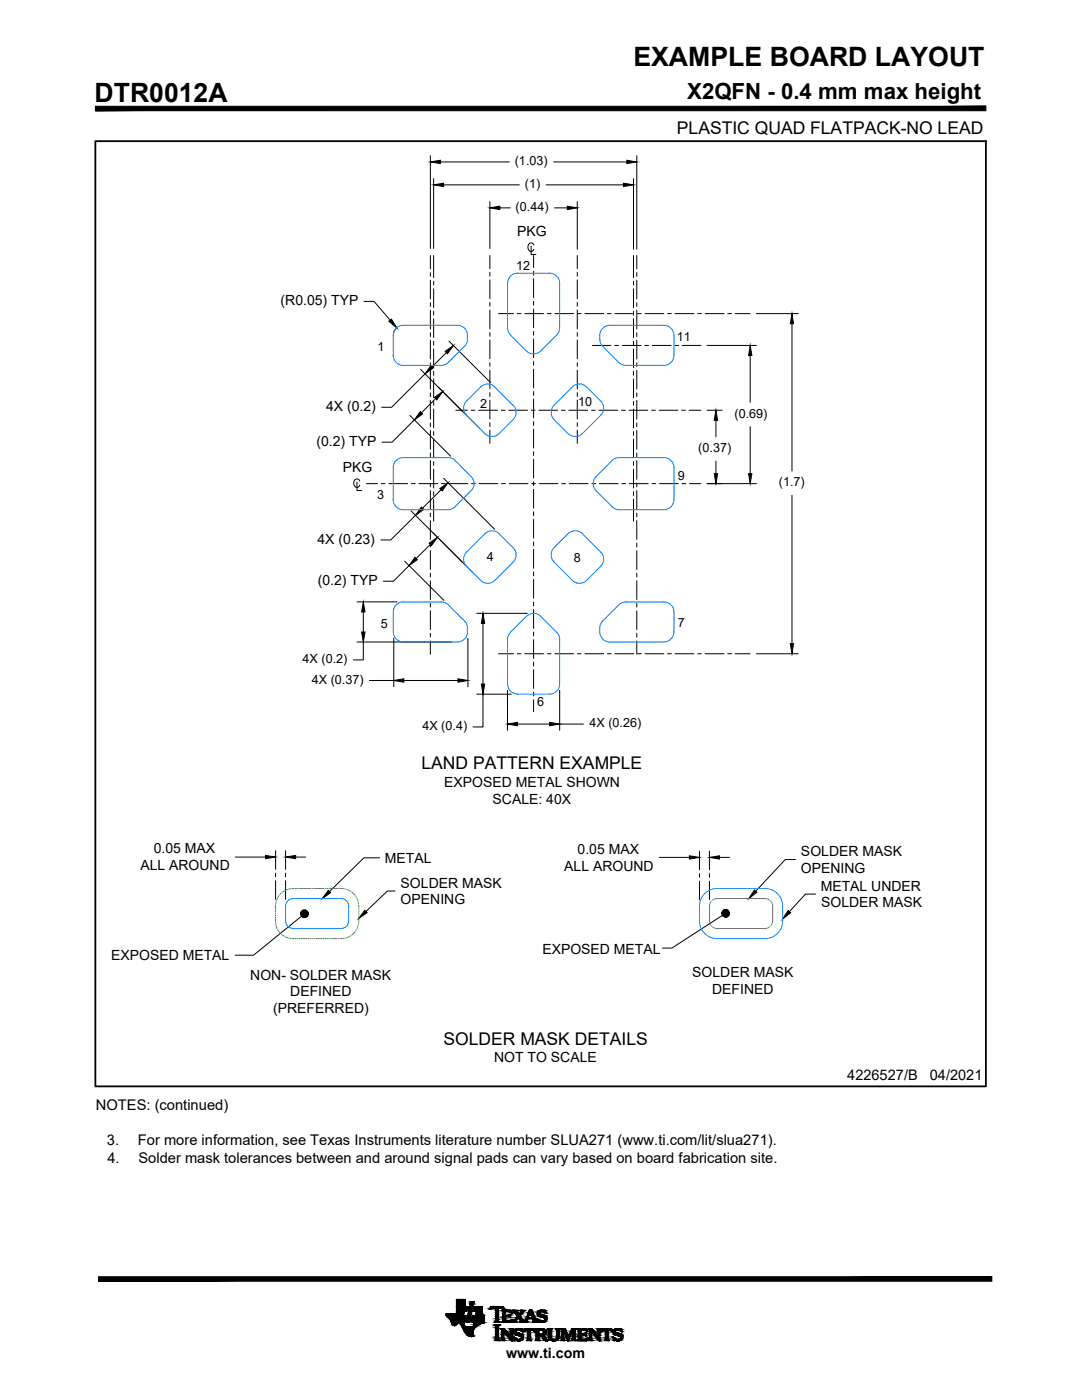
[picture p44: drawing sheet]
<svg xmlns="http://www.w3.org/2000/svg" width="216mm" height="279mm" viewBox="0 0 216 279" stroke-linecap="round" stroke-linejoin="round" font-family="sans-serif">
<defs><g id="words">
<g font-size="5.3">
<text x="126.4" y="13.3">EXAMPLE BOARD LAYOUT</text>
<text x="18.9" y="20.4">DTR0012A</text>
</g>
<text font-size="4.4" x="137.1" y="19.7">X2QFN - 0.4 mm max height</text>
<g font-size="3.5">
<text x="135.1" y="26.7">PLASTIC QUAD FLATPACK-NO LEAD</text>
<text x="84.1" y="153.5">LAND PATTERN EXAMPLE</text>
<text x="88.5" y="208.5">SOLDER MASK DETAILS</text>
</g>
<g font-size="2.9">
<text x="169.1" y="215.5">4226527/B</text>
<text x="185.5" y="215.5">04/2021</text>
<text x="19.1" y="221.5">NOTES: (continued)</text>
<text x="21.3" y="228.6">3.</text>
<text x="21.4" y="232.1">4.</text>
<text x="27.5" y="228.6">For more information, see Texas Instruments literature number SLUA271 (www.ti.com/lit/slua271).</text>
<text x="27.6" y="232.1">Solder mask tolerances between and around signal pads can vary based on board fabrication site.</text>
</g>
<g font-size="2.8">
<text x="103.2" y="47.2">PKG</text>
<text x="56" y="60.9">(R0.05) TYP</text>
<text x="65.1" y="82">4X (0.2)</text>
<text x="63.1" y="88.9">(0.2) TYP</text>
<text x="68.4" y="94.3">PKG</text>
<text x="63.3" y="108.5">4X (0.23)</text>
<text x="63.4" y="116.7">(0.2) TYP</text>
<text x="88.6" y="157">EXPOSED METAL SHOWN</text>
<text x="98.3" y="160.4">SCALE: 40X</text>
<text x="28" y="173.7">ALL AROUND</text>
<text x="30.7" y="170.3">0.05 MAX</text>
<text x="76.8" y="172.2">METAL</text>
<text x="112.6" y="173.8">ALL AROUND</text>
<text x="115.3" y="170.4">0.05 MAX</text>
<text x="159.8" y="170.8">SOLDER MASK</text>
<text x="79.9" y="177.1">SOLDER MASK</text>
<text x="159.8" y="174.2">OPENING</text>
<text x="163.8" y="177.7">METAL UNDER</text>
<text x="79.9" y="180.5">OPENING</text>
<text x="163.9" y="181.1">SOLDER MASK</text>
<text x="22.2" y="191.6">EXPOSED METAL</text>
<text x="108.2" y="190.4">EXPOSED METAL</text>
<text x="49.9" y="195.5">NON- SOLDER MASK</text>
<text x="138.1" y="195">SOLDER MASK</text>
<text x="54.5" y="202.2">(PREFERRED)</text>
<text x="57.9" y="198.9">DEFINED</text>
<text x="142.1" y="198.3">DEFINED</text>
<text x="98.6" y="212">NOT TO SCALE</text>
<text x="101" y="271">www.ti.com</text>
</g>
<g font-size="2.5">
<text x="102.7" y="33">(1.03)</text>
<text x="104.7" y="37.5">(1)</text>
<text x="102.9" y="42.1">(0.44)</text>
<text x="103" y="53.9">12</text>
<text x="75.3" y="70.1">1</text>
<text x="135" y="68.1">11</text>
<text x="95.8" y="81.4">2</text>
<text x="115.4" y="81.1">10</text>
<text x="146.6" y="83.4">(0.69)</text>
<text x="135.2" y="95.7">9</text>
<text x="139.3" y="90.2">(0.37)</text>
<text x="75.2" y="99.6">3</text>
<text x="155.4" y="97.1">(1.7)</text>
<text x="97.1" y="112">4</text>
<text x="114.5" y="112.2">8</text>
<text x="76" y="125.3">5</text>
<text x="135.2" y="125">7</text>
<text x="60.4" y="132.3">4X (0.2)</text>
<text x="62.2" y="136.4">4X (0.37)</text>
<text x="107.2" y="140.9">6</text>
<text x="84.3" y="145.7">4X (0.4)</text>
<text x="117.6" y="145.1">4X (0.26)</text>
</g>
</g></defs>
<g fill="#000" stroke="#000" stroke-width=".2">
<path d="M85.9 32.3l2-.3v.6zM86.5 36.9l2-.3v.6zM124.4 36.6l2 .3-2 .3zM125.1 32l2 .3-2 .3zM97.7 41.5l2-.4v.7zM113.2 41.1l2 .4-2 .3zM77.6 64.1l.5-.4 1.1 1.7zM86 73l.5 .4-1.7 1.2zM86.7 79.3l1.6-1.2-1.1 1.7zM88.8 70.1l1.7-1.1-1.2 1.6zM149.7 68.9l.3 2h-.6zM158 62.6l.3 2h-.6z"/>
<path d="M83.9 82.1l.4 .5-1.6 1.2zM87.8 97.5l1.6-1.2-1.2 1.7zM142.9 81.9l.3 2h-.7zM142.5 94.5h.7l-.3 2zM149.4 94.5h.6l-.3 2zM82.8 111.2l.5 .5-1.7 1.2zM84.1 101.2l.5 .5-1.7 1.1zM85.6 108.4l1.7-1.2-1.2 1.7zM72.5 120.1l.3 2h-.6zM72.2 126.1h.6l-.3 2zM78.6 135.8l2-.3v.6zM91.4 135.5l2 .3-2 .3z"/>
<path d="M96.4 122.4l.3 2h-.6zM96.1 136.5h.6l-.3 2zM157.7 128.5h.6l-.3 2zM101.3 144.5l2-.3v.6zM109.7 144.2l2 .3-2 .3zM53 170.7l2 .3-2 .4zM57 171l2-.3v.7zM65.5 177.7l.5 .5-1.7 1.1zM137.6 170.8l2 .3-2 .4zM141.6 171.1l2-.3v.7zM150.5 177.6l.5 .5-1.6 1.2zM72.8 181.7l.5 .4-1.7 1.2z"/>
<path d="M157.3 181.7l.5 .5-1.6 1.2zM90.5 264.5h.3zM93.9 266.7h.3zM94.2 263.9h2.4zM97.7 261.3h.1zM101.7 262.9h.2zM101.8 262.9l.1 .1zM102.1 262h.1zM102.2 263.3h.1zM102.5 266.8h.1zM103.2 265.1h.3zM103.4 267.6h.2z"/>
<path d="M104.2 265.8h.1zM104.4 265.8h.1zM104.4 265.7h.1zM104.9 263.4h.3zM107.1 263.2h.2zM107.5 262.7h1.5zM107.6 263.8h1.1zM107.9 262.8h1.2zM107.9 263.9h.5zM107.9 266.6h.7zM108.9 262.1h.1zM109 267.6h.2z"/>
<path d="M110.5 267.6h.1zM117.1 265.7h.1zM117.3 267h.1zM119.9 265.7h.1zM120 265.7h.1zM122.1 265.8h.1zM122.3 266.8h.1zM123.1 267.6h.4zM123 265.1h.4zM124 265.8h.1z"/>
<path d="M19 21.2v.9l177.7-.9zM19 22.1l177.7-.9v.9z"/>
<path d="M60.1 182.6l.1 .2 .6-.4zM60.2 182.8l.6-.4-.5 .6zM60.8 182.4l-.5 .6 .3 .1z"/>
<path d="M60.1 181.9l-.1 .3 .8 .2zM60 182.2l.8 .2h-.8zM60 182.4l.1 .2 .7-.2z"/>
<path d="M60.8 182.4l-.2 .7h.2zM60.8 182.4l.2 .6-.2 .1zM60.8 182.4l.2 .6 .2-.1z"/>
<path d="M60.5 181.7l.3 .7-.1-.8zM60.3 181.8l.2-.1 .3 .7zM60.3 181.8l-.2 .1 .7 .5z"/>
<path d="M60.8 182.4l.4 .5 .2-.1zM60.8 182.4l.7 .1-.1 .3zM60.8 182.4l.7 .1v-.2z"/>
<path d="M61.2 181.7l-.4 .7 .5-.5zM61 181.6l.2 .1-.4 .7zM60.7 181.6l.1 .8 .2-.8z"/>
<path d="M60.8 182.4l.7-.1v-.2zM60.8 182.4l.5-.5 .2 .2z"/>
<path d="M144.1 182.5l.1 .2 .6-.4zM144.2 182.7l.6-.4-.5 .6zM144.8 182.3l-.5 .6 .2 .1z"/>
<path d="M144.2 181.8l-.1 .2 .7 .3zM144.1 182l.7 .3-.8-.1zM144 182.2l.1 .3 .7-.2z"/>
<path d="M144.8 182.3l-.3 .7h.3zM144.8 182.3l.2 .7h-.2zM144.8 182.3l.2 .7 .2-.1z"/>
<path d="M144.6 181.6l.2 .7v-.8zM144.4 181.7l.2-.1 .2 .7zM144.4 181.7l-.2 .1 .6 .5z"/>
<path d="M144.8 182.3l.4 .6 .2-.1zM144.8 182.3l.7 .3-.1 .2zM144.8 182.3l.7 .3v-.3z"/>
<path d="M145.3 181.7l-.5 .6 .6-.4zM145.1 181.6l.2 .1-.5 .6zM144.8 181.5v.8l.3-.7z"/>
<path d="M144.8 182.3h.7v-.2zM144.8 182.3l.6-.4 .1 .2z"/>
<path d="M19.7 254.8v.9l178.2-.9zM19.7 255.7l178.2-.9v.9z"/>
<path d="M91.1 259.3h1.8zM91.1 259.3h1.8z"/>
<path d="M91.1 259.3l1.8 .1zM91.1 259.3l1.8 .1z"/>
<path d="M91.1 259.4h1.8zM91.1 259.4h1.8z"/>
<path d="M91.1 259.4h1.8zM91.1 259.4h1.8z"/>
<path d="M91.1 259.4l1.8 .1v-.1zM91.1 259.4l1.8 .1h-1.8z"/>
<path d="M91.1 259.5l1.8 .1zM91.1 259.5l1.8 .1z"/>
<path d="M91.1 259.6l1.8 .2v-.2zM91.1 259.6l1.8 .2h-1.8zM91.1 259.8h1.8zM91.1 259.8h1.8z"/>
<path d="M91.1 259.8l1.8 .2v-.2zM91.1 259.8l1.8 .2h-1.8z"/>
<path d="M91.1 260h1.8zM91.1 260h1.8z"/>
<path d="M93.9 259.8h.7zM93.9 259.8h.7zM93.9 259.8h.7zM93.9 259.8h.7z"/>
<path d="M93.9 259.8l.6 .3 .1-.3zM93.9 259.8l.6 .3h-.7zM93.8 260.1h.7zM93.8 260.1h.7z"/>
<path d="M93.9 259.7h.7zM93.9 259.7l.7 .1zM93.9 259.8h.7zM93.9 259.8h.7z"/>
<path d="M89 262.5h4zM89 262.5h4z"/>
<path d="M90 263.9h2.7zM90 263.9h2.7z"/>
<path d="M90.5 264.5l.3 .1zM90.6 264.6h.2z"/>
<path d="M90.5 264.5h.4zM90.5 264.5h.3z"/>
<path d="M90.4 264.5h.6zM90.4 264.5h.5z"/>
<path d="M90.3 264.3l.8 .1zM90.3 264.3l.8 .1z"/>
<path d="M90.3 264.4l.7 .1 .1-.1zM90.3 264.4l.7 .1z"/>
<path d="M90.2 264.2l.9 .1 .1-.1zM90.2 264.2l.9 .1h-.8z"/>
<path d="M90.2 264.2h1.1zM90.2 264.2h1z"/>
<path d="M90.1 264.1h1.3zM90.1 264.1l1.2 .1z"/>
<path d="M90.1 264.1h1.4zM90.1 264.1h1.3z"/>
<path d="M89 262.5h3.5zM89 262.5h3.5z"/>
<path d="M89 262.4h3.5zM89 262.4h3.5z"/>
<path d="M89 262.4h3.5zM89 262.4l3.5 .1z"/>
<path d="M91.1 262.2h1.4zM91.1 262.2h1.4z"/>
<path d="M89 262.2l3.5 .2v-.2zM89 262.2l3.5 .2h-3.5z"/>
<path d="M91.1 262.1h1.5zM91.1 262.1h1.5z"/>
<path d="M91.1 262.1h1.5zM91.1 262.1h1.5z"/>
<path d="M91.1 262.1h1.5zM91.1 262.1l1.4 .1z"/>
<path d="M91.1 262l1.5 .1v-.1zM91.1 262l1.5 .1h-1.5z"/>
<path d="M91.1 261.8l1.5 .2v-.2zM91.1 261.8l1.5 .2h-1.5z"/>
<path d="M91.1 261.8h1.5zM91.1 261.8h1.5z"/>
<path d="M91.1 261.7h1.5zM91.1 261.7h1.5z"/>
<path d="M91.1 261.7l1.5 .1v-.1zM91.1 261.7l1.5 .1h-1.5z"/>
<path d="M91.9 264.3l.8 .1zM91.9 264.3l.8 .1z"/>
<path d="M91.5 264.1h1.2zM91.5 264.1h1.2z"/>
<path d="M91.6 264.1h1.1zM91.6 264.1h1.1z"/>
<path d="M91.7 264.1l1 .1v-.1zM91.7 264.1l1 .1z"/>
<path d="M91.9 264.2h.8zM91.9 264.2l.7 .1z"/>
<path d="M92 264.4l.7 .1zM92 264.4l.7 .1z"/>
<path d="M92 264.5l.8 .1-.1-.1zM92 264.5l.8 .1h-.7z"/>
<path d="M90 263.8h2.7zM90 263.8h2.7z"/>
<path d="M90 263.8l2.7 .1zM90 263.8l2.7 .1z"/>
<path d="M90 263.9l2.7 .2v-.2zM90 263.9l2.7 .2h-2.6z"/>
<path d="M90 263.7h2.8zM90 263.7l2.7 .1z"/>
<path d="M89.9 263.7h2.9zM89.9 263.7h2.9z"/>
<path d="M92.1 264.6h.7zM92.1 264.6h.7z"/>
<path d="M89.9 263.5l2.9 .1zM89.9 263.5l2.9 .1z"/>
<path d="M89.9 263.6h2.9zM89.9 263.6l2.9 .1z"/>
<path d="M92.1 264.6l.8 .1zM92.1 264.6l.8 .1z"/>
<path d="M89.8 263.4l3 .1v-.1zM89.8 263.4l3 .1h-2.9z"/>
<path d="M91.1 260l1.8 .2v-.2zM91.1 260l1.8 .2h-1.8z"/>
<path d="M91.1 260.2l1.8 .1zM91.1 260.2l1.8 .1z"/>
<path d="M91.1 260.3l1.8 .2v-.2zM91.1 260.3l1.8 .2h-1.8z"/>
<path d="M91.1 260.5l1.8 .2v-.2zM91.1 260.5l1.8 .2h-1.8z"/>
<path d="M91.1 260.7h1.8zM91.1 260.7h1.8z"/>
<path d="M91.1 260.7h1.8zM91.1 260.7h1.8z"/>
<path d="M89.6 263.2h3.3zM89.6 263.2h3.3z"/>
<path d="M89.7 263.2l3.1 .2 .1-.2zM89.7 263.2l3.1 .2h-3z"/>
<path d="M89.3 262.9l3.6 .1zM89.3 262.9l3.6 .1z"/>
<path d="M89.4 263l3.5 .2v-.2zM89.4 263l3.5 .2h-3.3z"/>
<path d="M92.2 264.7l.9 .1zM92.2 264.7l.9 .1z"/>
<path d="M89.2 262.7l3.7 .1zM89.2 262.7l3.7 .1z"/>
<path d="M89.2 262.8l3.7 .1v-.1zM89.2 262.8l3.7 .1h-3.6z"/>
<path d="M89.1 262.6h3.9zM89.1 262.6l3.8 .1z"/>
<path d="M89 262.5l4 .1zM89 262.5l4 .1z"/>
<path d="M89.1 262.6h3.9zM89.1 262.6h3.9z"/>
<path d="M92.2 264.8h1.1zM92.2 264.8h1.1z"/>
<path d="M91.1 261.6h2.1zM91.1 261.6l2.1 .1z"/>
<path d="M91.1 261.5l2.1 .1v-.1zM91.1 261.5l2.1 .1h-2.1z"/>
<path d="M91.1 261.4l2.1 .1v-.1zM91.1 261.4l2.1 .1h-2.1zM91.1 261.5h2.1zM91.1 261.5h2.1z"/>
<path d="M91.1 261.2h2.2zM91.1 261.2h2.2z"/>
<path d="M91.1 261.2l2.1 .2 .1-.2zM91.1 261.2l2.1 .2h-2.1z"/>
<path d="M92.2 264.8h1.5zM92.2 264.8h1.5z"/>
<path d="M91.1 261l2.2 .2v-.2zM91.1 261l2.2 .2h-2.2z"/>
<path d="M91.1 260.9l2.2 .1v-.1zM91.1 260.9l2.2 .1h-2.2z"/>
<path d="M91.1 260.7l2.2 .1zM91.1 260.7l2.2 .1z"/>
<path d="M91.1 260.8h2.2zM91.1 260.8h2.2z"/>
<path d="M91.1 260.8l2.2 .1v-.1zM91.1 260.8l2.2 .1h-2.2z"/>
<path d="M93 263.8l.8 .1zM93 263.8l.8 .1z"/>
<path d="M93.1 263.7l.7 .1v-.1zM93.1 263.7l.7 .1h-.8zM93 263.8h.8zM93 263.8h.8z"/>
<path d="M93.1 263.6l.7 .1v-.1zM93.1 263.6l.7 .1h-.7zM93.1 263.7h.7zM93.1 263.7h.7z"/>
<path d="M93.2 263.4l.6 .2 .1-.2zM93.2 263.4l.6 .2h-.7zM93.1 263.6h.7zM93.1 263.6h.7z"/>
<path d="M93.2 263.1l.7 .3v-.3zM93.2 263.1l.7 .3h-.7zM93.2 263.4h.7zM93.2 263.4h.7z"/>
<path d="M93.9 266.7h.2zM94 266.7h.1z"/>
<path d="M93.2 262.9l.7 .2 .1-.2zM93.2 262.9l.7 .2h-.7zM93.2 263.1h.7zM93.2 263.1h.7z"/>
<path d="M93.4 262.3l.6 .6 .1-.6zM93.4 262.3l.6 .6h-.8zM93.2 262.9h.8zM93.2 262.9h.8z"/>
<path d="M93.5 261.7l.6 .6 .1-.6zM93.5 261.7l.6 .6h-.7zM93.4 262.3h.7zM93.4 262.3h.7z"/>
<path d="M93.5 261.5l.7 .2 .1-.2zM93.5 261.5l.7 .2h-.7zM93.5 261.7h.7zM93.5 261.7h.7z"/>
<path d="M93.6 261.2l.7 .3v-.3zM93.6 261.2l.7 .3h-.8zM93.5 261.5h.8zM93.5 261.5h.8z"/>
<path d="M93.6 261l.7 .2v-.2zM93.6 261l.7 .2h-.7zM93.6 261.2h.7zM93.6 261.2h.7z"/>
<path d="M93.8 266.7h.5zM93.8 266.7h.4z"/>
<path d="M93.6 260.9l.7 .1 .1-.1zM93.6 260.9l.7 .1h-.7zM93.6 261h.7zM93.6 261h.7z"/>
<path d="M93.7 260.7l.7 .1zM93.7 260.7l.7 .1zM93.7 260.8h.7zM93.7 260.8h.7z"/>
<path d="M93.7 260.8h.7zM93.7 260.8l.7 .1zM93.6 260.9h.8zM93.6 260.9h.8z"/>
<path d="M92.6 265.7h1.8zM92.6 265.7h1.8z"/>
<path d="M92.6 265.7l1.8 .2v-.2zM92.6 265.7l1.8 .2h-1.6z"/>
<path d="M92.8 265.9l1.6 .1zM92.8 265.9l1.6 .1z"/>
<path d="M92.8 266l1.6 .1v-.1zM92.8 266l1.6 .1h-1.5zM92.9 266.1h1.5zM92.9 266.1h1.5z"/>
<path d="M92.9 266.1l1.5 .2v-.2zM92.9 266.1l1.5 .2h-1.3z"/>
<path d="M93.7 266.7h.7zM93.7 266.7h.6z"/>
<path d="M93.1 266.3h1.3zM93.1 266.3h1.3z"/>
<path d="M93.7 260.4h.7zM93.7 260.4h.7z"/>
<path d="M93.1 266.3l1.4 .1-.1-.1zM93.1 266.3l1.4 .1h-1.2z"/>
<path d="M93.7 260.3h.8zM93.7 260.3l.7 .1zM93.7 260.4h.7zM93.7 260.4h.7z"/>
<path d="M92.6 265.5l1.8 .2 .1-.2zM92.6 265.5l1.8 .2h-1.8z"/>
<path d="M93.3 266.4l1.2 .1zM93.3 266.4l1.2 .1z"/>
<path d="M93.3 266.5l1.2 .1zM93.3 266.5l1.2 .1z"/>
<path d="M93.8 260.1l.7 .2v-.2zM93.8 260.1l.7 .2h-.8zM93.7 260.3h.8zM93.7 260.3h.8z"/>
<path d="M93.6 266.7h.9zM93.6 266.7h.9z"/>
<path d="M93.6 266.7h.9zM93.6 266.7h.8z"/>
<path d="M92.5 265.4l2 .1v-.1zM92.5 265.4l2 .1h-1.9z"/>
<path d="M93.4 266.6h1.2zM93.4 266.6h1.2z"/>
<path d="M93.6 266.6h1zM93.6 266.6l.9 .1z"/>
<path d="M92.4 265.2l2.1 .2 .1-.2zM92.4 265.2l2.1 .2h-2z"/>
<path d="M92.4 265.2h2.3zM92.4 265.2h2.2z"/>
<path d="M92.2 264.9l2.5 .3 .2-.3zM92.2 264.9l2.5 .3h-2.3z"/>
<path d="M92.2 264.8l2.7 .1 .1-.1zM92.2 264.8l2.7 .1h-2.7zM92.2 264.9h2.7zM92.2 264.9h2.7z"/>
<path d="M94.4 264.8h.6zM94.4 264.8h.6zM94.4 264.8h.6zM94.4 264.8h.6z"/>
<path d="M94.4 264.7h.7zM94.4 264.7l.6 .1z"/>
<path d="M94.5 264.6h.7zM94.5 264.6l.6 .1z"/>
<path d="M94.5 264.6h.8zM94.5 264.6h.7z"/>
<path d="M94.5 264.4l.8 .2 .2-.2zM94.5 264.4l.8 .2h-.8z"/>
<path d="M94.5 264.3h1.2zM94.5 264.3l1 .1z"/>
<path d="M94.5 264.2h1.3zM94.5 264.2l1.2 .1z"/>
<path d="M94.6 264.1l1.2 .1 .3-.1zM94.6 264.1l1.2 .1h-1.3z"/>
<path d="M94.7 260.7l1.5 .1zM94.7 260.7l1.5 .1zM94.7 260.8h1.5zM94.7 260.8h1.5z"/>
<path d="M94.7 260.8l1.5 .1v-.1zM94.7 260.8l1.5 .1h-1.5zM94.7 260.9h1.5zM94.7 260.9h1.5z"/>
<path d="M94.7 260.9l1.5 .1v-.1zM94.7 260.9l1.5 .1h-1.6zM94.6 261h1.6zM94.6 261h1.6z"/>
<path d="M94.6 261l1.6 .2v-.2zM94.6 261l1.6 .2h-1.6zM94.6 261.2h1.6zM94.6 261.2h1.6z"/>
<path d="M94.6 261.2l1.6 .2v-.2zM94.6 261.2l1.6 .2h-1.6zM94.6 261.4h1.6zM94.6 261.4h1.6z"/>
<path d="M94.6 261.4l1.6 .1v-.1zM94.6 261.4l1.6 .1h-1.6zM94.6 261.5h1.6zM94.6 261.5h1.6z"/>
<path d="M94.6 261.5l1.6 .1v-.1zM94.6 261.5l1.6 .1h-1.7zM94.5 261.6h1.7zM94.5 261.6h1.7z"/>
<path d="M94.5 261.6l1.7 .1zM94.5 261.6l1.7 .1zM94.5 261.7h1.7zM94.5 261.7h1.7z"/>
<path d="M95.1 261.7h1.1zM95.1 261.7h1.1z"/>
<path d="M95 261.7l1.2 .1zM95 261.7l1.2 .1z"/>
<path d="M95 261.8h1.2zM95 261.8h1.2z"/>
<path d="M95 261.8l1.2 .2v-.2zM95 261.8l1.2 .2h-1.2z"/>
<path d="M95 262l1.3 .1-.1-.1zM95 262l1.3 .1h-1.3z"/>
<path d="M94.6 264.1h1.7zM94.6 264.1h1.5z"/>
<path d="M95 262.1l1.3 .1v-.1zM95 262.1l1.3 .1h-1.3z"/>
<path d="M95 262.2l1.4 .2-.1-.2zM95 262.2l1.4 .2h-1.5z"/>
<path d="M94.6 264.1h1.8zM94.6 264.1h1.7z"/>
<path d="M94.9 262.4h1.6zM94.9 262.4h1.6z"/>
<path d="M94.9 262.4l1.6 .1zM94.9 262.4l1.6 .1z"/>
<path d="M94.9 262.5h1.7zM94.9 262.5h1.7z"/>
<path d="M94.6 264h2zM94.6 264l1.8 .1z"/>
<path d="M94.9 262.5h1.7zM94.9 262.5h1.7zM94.9 262.5h1.7zM94.9 262.5h1.7z"/>
<path d="M94.9 262.5h1.7zM94.9 262.5h1.7z"/>
<path d="M94.4 262.5h2.2zM94.3 262.5h2.3z"/>
<path d="M94.3 262.5l2.3 .1zM94.3 262.5l2.3 .1z"/>
<path d="M94.3 262.6h2.3zM94.3 262.6h2.3z"/>
<path d="M94.3 262.6l2.3 .1zM94.3 262.6l2.3 .1zM94.3 262.7h2.3zM94.3 262.7h2.3z"/>
<path d="M94.3 262.7l2.3 .1v-.1zM94.3 262.7l2.3 .1h-2.3z"/>
<path d="M94.3 262.8l2.3 .1zM94.3 262.8l2.3 .1z"/>
<path d="M94.3 262.9l2.3 .3v-.3zM94.3 262.9l2.3 .3h-2.4z"/>
<path d="M94.2 263.2h2.4zM94.2 263.2h2.4z"/>
<path d="M94.2 263.2l2.4 .1zM94.2 263.2l2.4 .1z"/>
<path d="M94.2 263.3l2.4 .1v-.1zM94.2 263.3l2.4 .1h-2.4z"/>
<path d="M94.2 263.4h2.4zM94.2 263.4h2.4z"/>
<path d="M94.2 263.4l2.4 .1zM94.2 263.4l2.4 .1z"/>
<path d="M94.2 263.5l2.4 .1v-.1zM94.2 263.5l2.4 .1h-2.5z"/>
<path d="M94.1 263.6l2.5 .1zM94.1 263.6l2.5 .1z"/>
<path d="M94.1 263.7h2.5zM94.1 263.7h2.5z"/>
<path d="M94.1 263.7l2.5 .1zM94.1 263.7l2.5 .1z"/>
<path d="M94.1 263.8h2.5zM94.1 263.8h2.5z"/>
<path d="M94.1 263.8l2.5 .1zM94.1 263.8l2.5 .1zM94.2 263.9h2.4z"/>
<path d="M94.4 263.9h2.2zM94.4 263.9h2.2z"/>
<path d="M94.6 263.9h2zM94.6 263.9h2zM94.6 263.9h2zM94.6 263.9h2z"/>
<path d="M94.6 263.9h2zM94.6 263.9h2z"/>
<path d="M94.6 263.9h2zM94.6 263.9h2z"/>
<path d="M94.6 263.9l2 .1zM94.6 263.9l2 .1zM94.6 264h2zM94.6 264h2zM94.6 264h2zM94.6 264h2z"/>
<path d="M94.6 264h2zM94.6 264h2z"/>
<path d="M97.7 261.2h.2zM97.7 261.2l.1 .1z"/>
<path d="M97.7 261.2h.2zM97.7 261.2h.2z"/>
<path d="M97.8 261.1h.3zM97.8 261.1l.1 .1z"/>
<path d="M97.8 261.1h.4zM97.8 261.1h.3z"/>
<path d="M97.8 261.1h.5zM97.8 261.1h.7z"/>
<path d="M97.8 261.1h.5zM97.8 261.1h.4z"/>
<path d="M97.8 261.1h.7zM97.8 261.1h.9z"/>
<path d="M98.6 264.4h1.1zM98.6 264.4h1.1zM98.6 264.4h1.1zM98.6 264.4h1.1zM98.6 264.4h1.1zM98.6 264.4h1.1zM98.6 264.4h1.1zM98.6 264.4h1.1zM98.6 264.4h1.1zM98.6 264.4h1.1zM98.6 264.4h1.1zM98.6 264.4h1.1zM98.6 264.4h1.1zM98.6 264.4h1.1zM98.6 264.4h1.1zM98.6 264.4h1.1z"/>
<path d="M98.7 263.8h1zM98.7 263.8h1z"/>
<path d="M98.7 263.8h.9zM98.7 263.8h.9z"/>
<path d="M98.8 263.7h.7zM98.8 263.7h.7z"/>
<path d="M98.9 261.3h.6zM98.9 261.3h.6z"/>
<path d="M98.9 265.2h.6zM98.9 265.2h.6z"/>
<path d="M98.9 261.2l.6 .1zM98.9 261.2l.6 .1zM98.9 261.3h.6zM98.9 261.3h.6z"/>
<path d="M98.9 261.3h.6zM98.9 261.3h.6z"/>
<path d="M98.9 261.3l.6 .2v-.2zM98.9 261.3l.6 .2h-.6zM98.9 261.5h.6zM98.9 261.5h.6z"/>
<path d="M98.9 261.5l.6 .1v-.1zM98.9 261.5l.6 .1h-.6zM98.9 261.6h.6zM98.9 261.6h.6z"/>
<path d="M98.9 261.6l.6 .4v-.4zM98.9 261.6l.6 .4h-.6zM98.9 262h.6zM98.9 262h.6z"/>
<path d="M98.9 262l.6 .4v-.4zM98.9 262l.6 .4h-.6zM98.9 262.4h.6zM98.9 262.4h.6z"/>
<path d="M98.9 262.4l.6 .4v-.4zM98.9 262.4l.6 .4h-.6zM98.9 262.8h.6zM98.9 262.8h.6z"/>
<path d="M98.9 262.8l.6 .3v-.3zM98.9 262.8l.6 .3h-.6zM98.9 263.1h.6zM98.9 263.1h.6z"/>
<path d="M98.9 263.1l.6 .2v-.2zM98.9 263.1l.6 .2h-.6zM98.9 263.3h.6zM98.9 263.3h.6z"/>
<path d="M98.9 263.3l.6 .1v-.1zM98.9 263.3l.6 .1h-.6zM98.9 263.4h.6zM98.9 263.4h.6z"/>
<path d="M98.9 263.4l.6 .1zM98.9 263.4l.6 .1zM98.9 263.5h.6zM98.9 263.5h.6z"/>
<path d="M98.9 263.5h.6zM98.9 263.5h.6z"/>
<path d="M98.9 263.5l.6 .2v-.2zM98.9 263.5l.6 .2h-.6z"/>
<path d="M98.9 264.8h.6zM98.9 264.8h.6zM98.9 264.8h.6zM98.9 264.8h.6z"/>
<path d="M98.9 264.8l.6 .1zM98.9 264.8l.6 .1zM98.9 264.9h.6zM98.9 264.9h.6z"/>
<path d="M98.9 264.9l.6 .1v-.1zM98.9 264.9l.6 .1h-.6zM98.9 265h.6zM98.9 265h.6z"/>
<path d="M98.9 265l.6 .2v-.2zM98.9 265l.6 .2h-.6z"/>
<path d="M98.9 265.2l.6 .4v-.4zM98.9 265.2l.6 .4h-.6zM98.9 265.6h.6zM98.9 265.6h.6z"/>
<path d="M98.9 265.6l.6 .4v-.4zM98.9 265.6l.6 .4h-.6zM98.9 266h.6zM98.9 266h.6z"/>
<path d="M98.9 266l.6 .4v-.4zM98.9 266l.6 .4h-.6zM98.9 266.4h.6zM98.9 266.4h.6z"/>
<path d="M98.9 266.4l.6 .4v-.4zM98.9 266.4l.6 .4h-.6zM98.9 266.8h.6zM98.9 266.8h.6z"/>
<path d="M98.9 266.8l.6 .2v-.2zM98.9 266.8l.6 .2h-.6zM98.9 267h.6zM98.9 267h.6z"/>
<path d="M98.9 267l.6 .1v-.1zM98.9 267l.6 .1h-.6zM98.9 267.1h.6zM98.9 267.1h.6z"/>
<path d="M98.9 267.1h.6zM98.9 267.1h.6zM98.9 267.1h.6zM98.9 267.1h.6z"/>
<path d="M98.9 267.1l.6 .1zM98.9 267.1l.6 .1z"/>
<path d="M98.9 267.2l.6 .1v-.1zM98.9 267.2l.6 .1h-.6z"/>
<path d="M98.9 261.2h.6zM98.9 261.2h.6z"/>
<path d="M98.9 263.7h.6zM98.9 263.7h.6h-.7z"/>
<path d="M98.9 264.7h.6zM98.9 264.7h.6z"/>
<path d="M98.9 264.7l.6 .1v-.1zM98.9 264.7l.6 .1h-.6z"/>
<path d="M98.9 267.3l.6 .1zM98.9 267.3l.6 .1h-.7z"/>
<path d="M98.9 261.1h.6zM98.9 261.1l.6 .1z"/>
<path d="M98.8 264.6h.7zM98.8 264.6l.7 .1z"/>
<path d="M98.8 263.7l.8 .1zM98.7 263.8h.9z"/>
<path d="M98.8 267.4l.8 .1zM98.7 267.5h.9z"/>
<path d="M98.8 264.6h.8zM98.8 264.6h.7z"/>
<path d="M98.8 261.1h.8zM98.8 261.1h.7z"/>
<path d="M98.8 264.5h.8zM98.8 264.5l.8 .1z"/>
<path d="M98.7 263.8h1zM98.7 263.8h1z"/>
<path d="M98.7 264.5h.9zM98.7 264.5h.9z"/>
<path d="M98.7 267.5h1zM98.6 267.5h1.1z"/>
<path d="M98.7 261.1h1zM98.7 261.1h.9z"/>
<path d="M98.7 263.8l1 .1zM98.7 263.8l1 .1z"/>
<path d="M98.6 264.4l1.1 .1zM98.6 264.4l1.1 .1zM98.6 264.5h1.1zM98.6 264.5h1.1z"/>
<path d="M98.6 264.5h1.1zM98.6 264.5h1z"/>
<path d="M98.6 267.5l1.1 .1zM98.6 267.5l1.1 .1z"/>
<path d="M100.2 267.2h.3zM100.2 267.2h.3z"/>
<path d="M100.3 261.9h.5zM100.3 261.9h.5z"/>
<path d="M97.9 260.7l2.6 .1zM97.9 260.7l2.6 .1zM97.9 260.8h2.6zM97.9 260.8h2.6z"/>
<path d="M97.9 260.8h2.6zM97.9 260.8h2.6zM97.9 260.8h2.6zM97.9 260.8h2.6z"/>
<path d="M97.9 260.8l2.7 .2-.1-.2zM97.9 260.8l2.7 .2h-2.8z"/>
<path d="M100.2 265.8h.3zM100.2 265.8h.3z"/>
<path d="M100.2 265.8h.3zM100.2 265.8h.3z"/>
<path d="M100.2 265.8l.3 .2v-.2zM100.2 265.8l.3 .2h-.3z"/>
<path d="M100.2 266l.3 .1zM100.2 266l.3 .1z"/>
<path d="M100.2 266.1l.3 .1v-.1zM100.2 266.1l.3 .1h-.3z"/>
<path d="M100.2 266.2l.3 .2v-.2zM100.2 266.2l.3 .2h-.3z"/>
<path d="M100.2 266.4l.3 .1v-.1zM100.2 266.4l.3 .1h-.3z"/>
<path d="M100.2 266.5l.3 .2v-.2zM100.2 266.5l.3 .2h-.3z"/>
<path d="M100.2 266.7l.3 .1v-.1zM100.2 266.7l.3 .1h-.3z"/>
<path d="M100.2 266.8l.3 .1zM100.2 266.8l.3 .1z"/>
<path d="M100.2 266.9l.3 .1zM100.2 266.9l.3 .1z"/>
<path d="M100.2 267h.3zM100.2 267h.3z"/>
<path d="M100.2 267l.3 .1zM100.2 267l.3 .1z"/>
<path d="M100.2 267.1h.3zM100.2 267.1h.3z"/>
<path d="M100.2 267.1l.3 .1zM100.2 267.1l.3 .1z"/>
<path d="M100.2 267.2l.3 .1v-.1zM100.2 267.2l.3 .1h-.4z"/>
<path d="M100.2 265.8h.3zM100.2 265.8h.3z"/>
<path d="M100.1 267.3l.4 .1zM100.1 267.3l.4 .1z"/>
<path d="M100.1 267.4h.5zM100.1 267.4h.5z"/>
<path d="M97.8 261l2.8 .1zM97.8 261l2.8 .1z"/>
<path d="M99.7 261.1h.9zM99.7 261.1h.9z"/>
<path d="M99.9 261.1h.7zM99.9 261.1h.7z"/>
<path d="M100 261.1h.6zM100 261.1h.6z"/>
<path d="M100.6 265.9h.6zM100.6 265.9h.6z"/>
<path d="M100.1 267.4h.5zM100.1 267.4h.5z"/>
<path d="M100.3 261.1l.3 .1zM100.3 261.1l.3 .1z"/>
<path d="M100.1 267.4l.5 .1zM100 267.5h.6z"/>
<path d="M100.5 261.2h.1zM100.5 261.2h.1z"/>
<path d="M100.5 261.2l.1 .1zM100.5 261.2l.1 .1z"/>
<path d="M100.5 261.3h.1zM100.5 261.3h.1z"/>
<path d="M99.9 265.2h.7zM99.9 265.2h.7z"/>
<path d="M100.5 261.3h.1zM100.5 261.3h.1z"/>
<path d="M99.9 265.2h.8zM99.9 265.2h.8z"/>
<path d="M100 267.5h.7zM99.9 267.5h.8z"/>
<path d="M99.9 265.2h.8zM99.9 265.2h.8z"/>
<path d="M99.9 265.2l.8 .1zM99.9 265.2l.8 .1z"/>
<path d="M99.9 267.5l.8 .1zM99.9 267.5l.8 .1z"/>
<path d="M100 265.3h.8zM100 265.3h.8z"/>
<path d="M100 265.3h.8zM100 265.3h.8z"/>
<path d="M100.1 265.3l.7 .1zM100.1 265.3l.7 .1z"/>
<path d="M100.1 265.4h.8zM100.1 265.4h.8z"/>
<path d="M100.3 261.9h.5zM100.3 261.9h.5z"/>
<path d="M100.3 261.9l.5 .1zM100.3 261.9l.5 .1z"/>
<path d="M100.3 262h.5zM100.3 262h.5z"/>
<path d="M100.3 262l.5 .1zM100.3 262l.5 .1z"/>
<path d="M100.3 262.1h.5zM100.3 262.1h.5z"/>
<path d="M100.3 262.1l.5 .3v-.3zM100.3 262.1l.5 .3h-.5z"/>
<path d="M100.3 262.4h.5zM100.3 262.4h.5z"/>
<path d="M100.3 262.4l.5 .1zM100.3 262.4l.5 .1z"/>
<path d="M100.3 262.8h.5zM100.3 262.8h.5z"/>
<path d="M100.3 262.8l.5 .1v-.1zM100.3 262.8l.5 .1h-.5z"/>
<path d="M100.3 262.9l.5 .1zM100.3 262.9l.5 .1z"/>
<path d="M100.3 263l.5 .1v-.1zM100.3 263l.5 .1h-.5z"/>
<path d="M100.3 263.1l.5 .1v-.1zM100.3 263.1l.5 .1h-.5z"/>
<path d="M100.3 263.2l.5 .1zM100.3 263.2l.5 .1z"/>
<path d="M100.3 263.3l.5 .1zM100.3 263.3l.5 .1z"/>
<path d="M100.3 263.4h.5zM100.3 263.4h.5z"/>
<path d="M100.3 263.4h.6zM100.3 263.4h.6z"/>
<path d="M100.3 261.9h.6zM100.3 261.9h.6z"/>
<path d="M100.3 261.9h.6zM100.3 261.9h.6z"/>
<path d="M100.3 261.9h.6zM100.3 261.9h.5z"/>
<path d="M100.3 262.5h.6zM100.3 262.5h.6z"/>
<path d="M100.3 262.8h.6zM100.3 262.8h.5z"/>
<path d="M100.3 263.4l.6 .1zM100.3 263.4l.6 .1z"/>
<path d="M100.3 263.5h.6zM100.3 263.5h.6z"/>
<path d="M100.3 263.5h.6zM100.3 263.5h.6z"/>
<path d="M100.3 263.5l.6 .1zM100.3 263.5l.6 .1z"/>
<path d="M100.1 265.4l.9 .2-.1-.2zM100.1 265.4l.9 .2h-.8z"/>
<path d="M100.3 261.8h.6zM100.3 261.8l.6 .1z"/>
<path d="M100.3 263.6h.6zM100.3 263.6h.6z"/>
<path d="M100.3 263.6h.7zM100.3 263.6h.7z"/>
<path d="M100.3 261.8h.6zM100.3 261.8h.6z"/>
<path d="M100.2 265.6h.8zM100.2 265.6h.8z"/>
<path d="M100.2 265.6h.8zM100.2 265.6h.8z"/>
<path d="M100.2 265.6h.8zM100.2 265.6h.8z"/>
<path d="M100.3 261.8h.7zM100.3 261.8h.6z"/>
<path d="M100.3 263.6h.7zM100.3 263.6h.7z"/>
<path d="M100.2 265.6l.9 .1zM100.2 265.6l.9 .1z"/>
<path d="M100.2 265.7l1 .1zM100.2 265.7l1 .1z"/>
<path d="M100.5 265.8h.7zM100.5 265.8h.7z"/>
<path d="M100.5 265.8l.7 .1zM100.5 265.8l.7 .1z"/>
<path d="M100.6 265.9h.7zM100.6 265.9h.7z"/>
<path d="M100.6 265.9l.8 .2-.1-.2zM100.6 265.9l.8 .2h-.7z"/>
<path d="M100.7 266.1h.8zM100.7 266.1h.8z"/>
<path d="M100.8 266.1l.7 .1zM100.8 266.1l.7 .1z"/>
<path d="M101.5 262.5h.4zM101.5 262.5h.4zM101.5 262.5h.4z"/>
<path d="M100.9 266.2l.8 .1-.2-.1zM100.9 266.2l.8 .1h-.7z"/>
<path d="M101.6 265.2h.8zM101.6 265.2h.8z"/>
<path d="M101 266.3l.7 .1zM101 266.3l.7 .1z"/>
<path d="M101 266.4h.7zM101 266.4h.7z"/>
<path d="M101 266.4l.8 .1zM101 266.4l.8 .1z"/>
<path d="M101.1 266.5h.7zM101.1 266.5h.7z"/>
<path d="M101.9 265.6h.3zM101.9 265.6h.3z"/>
<path d="M101.2 266.5h.7zM101.2 266.5h.7z"/>
<path d="M101.8 262.3l.1 .1zM101.8 262.3l.1 .1z"/>
<path d="M101.7 262.4h.2zM101.7 262.4h.2z"/>
<path d="M101.7 262.4l.2 .1zM101.7 262.4l.2 .1z"/>
<path d="M101.7 262.5h.2zM101.6 262.5h.3z"/>
<path d="M101.6 262.5h.3zM101.5 262.5h.4zM101.5 262.5h.4z"/>
<path d="M100.3 262.5l1.6 .1v-.1zM100.3 262.5l1.6 .1h-1.6z"/>
<path d="M100.3 262.6l1.6 .1zM100.3 262.6l1.6 .1z"/>
<path d="M100.3 262.7l1.6 .1zM100.3 262.7l1.6 .1z"/>
<path d="M101.5 262.8h.4zM101.5 262.8h.4z"/>
<path d="M101.6 262.8h.3zM101.6 262.8h.3z"/>
<path d="M101.7 262.8l.2 .1zM101.7 262.8l.2 .1zM101.7 262.9h.2z"/>
<path d="M101.7 262.9h.2zM101.7 262.9h.2z"/>
<path d="M100.1 261.5h1.9zM100.1 261.5h1.9z"/>
<path d="M100.1 261.5l1.9 .1zM100.1 261.5l1.9 .1z"/>
<path d="M100.1 261.6h1.9zM100.1 261.6h1.9z"/>
<path d="M100.2 261.6h1.8zM100.2 261.6h1.8z"/>
<path d="M102 267.5h.2zM102 267.5h.2z"/>
<path d="M100.3 261.6l1.7 .1zM100.3 261.6l1.7 .1z"/>
<path d="M100.3 261.7h1.8zM100.3 261.7h1.8z"/>
<path d="M100.3 261.7h1.8zM100.3 261.7h1.8z"/>
<path d="M100.3 261.7l1.8 .1zM100.3 261.7l1.8 .1z"/>
<path d="M101.5 261.8h.6zM101.5 261.8h.6z"/>
<path d="M101.7 261.8l.4 .1zM101.7 261.8l.4 .1z"/>
<path d="M100.1 263.9h2zM100.1 263.9h2z"/>
<path d="M100.2 263.8h1.9zM100.1 263.8h2z"/>
<path d="M100.1 263.8h2zM100.1 263.8h2z"/>
<path d="M100.1 263.8h2zM100.1 263.8l2 .1z"/>
<path d="M101.9 261.9h.3zM101.9 261.9h.3z"/>
<path d="M100.3 263.7h1.8zM100.2 263.8h1.9z"/>
<path d="M102 261.9l.2 .1zM102 261.9l.2 .1z"/>
<path d="M102 262h.2zM102 262h.2zM102.1 262h.1zM102.1 262h.1z"/>
<path d="M100.3 263.6h1.9zM100.3 263.6h1.9z"/>
<path d="M100.3 263.6l1.9 .1zM100.3 263.6l1.9 .1z"/>
<path d="M100.3 263.7h1.9zM100.3 263.7h1.8z"/>
<path d="M101.9 265.5l.3 .1zM101.9 265.5l.3 .1z"/>
<path d="M101.9 265.6h.3zM101.9 265.6h.3z"/>
<path d="M101.9 265.6h.3zM101.9 265.6h.3z"/>
<path d="M101.9 265.6h.3zM101.9 265.6h.3z"/>
<path d="M101.9 265.6l.3 .1zM101.9 265.6l.3 .1z"/>
<path d="M101.9 265.7h.3zM101.9 265.7h.3z"/>
<path d="M101.9 265.7l.3 .1zM101.9 265.7l.3 .1z"/>
<path d="M101.9 265.8l.3 .1zM101.9 265.8l.3 .1z"/>
<path d="M101.9 265.9l.3 .1v-.1zM101.9 265.9l.3 .1h-.3z"/>
<path d="M101.9 266l.3 .2v-.2zM101.9 266l.3 .2h-.3z"/>
<path d="M101.9 266.2h.3zM101.9 266.2h.3z"/>
<path d="M101.9 266.2l.3 .2v-.2zM101.9 266.2l.3 .2h-.3z"/>
<path d="M101.9 266.4l.3 .1v-.1zM101.9 266.4l.3 .1h-.3z"/>
<path d="M101.9 266.5h.3zM101.9 266.5h.3z"/>
<path d="M101.2 266.5l1 .1zM101.2 266.5l1 .1z"/>
<path d="M101.2 266.6l1 .1v-.1zM101.2 266.6l1 .1z"/>
<path d="M101.3 266.7l.9 .3v-.3zM101.3 266.7l.9 .3h-.7z"/>
<path d="M101.5 267h.7zM101.5 267h.7z"/>
<path d="M101.6 267l.6 .2v-.2zM101.6 267l.6 .2h-.5z"/>
<path d="M101.7 267.2l.5 .1v-.1zM101.7 267.2l.5 .1z"/>
<path d="M101.8 267.3h.4zM101.8 267.3h.4z"/>
<path d="M101.9 267.3l.3 .1v-.1zM101.9 267.3l.3 .1z"/>
<path d="M101.9 267.4h.3zM101.9 267.4h.3z"/>
<path d="M101.9 267.4l.3 .1zM101.9 267.4l.3 .1z"/>
<path d="M102 267.5l.2 .1zM102 267.5l.2 .1z"/>
<path d="M102.1 267.6h.1zM102.1 267.6h.1z"/>
<path d="M101.7 263.6h.5zM101.6 263.6h.6z"/>
<path d="M101.9 265.5h.3zM101.9 265.5h.3z"/>
<path d="M101.9 265.5h.3zM101.9 265.5h.3z"/>
<path d="M101.9 263.5h.3zM101.7 263.6h.5z"/>
<path d="M101.8 265.4h.4zM101.8 265.4h.4z"/>
<path d="M101.9 265.4h.3zM101.9 265.4l.3 .1z"/>
<path d="M102.2 263.8h.9zM102.2 263.8h.9z"/>
<path d="M102.1 263.4h.2zM102.1 263.4h.2z"/>
<path d="M102.1 263.4l.1 .1 .1-.1zM101.9 263.5l.2-.1 .1 .1z"/>
<path d="M101.8 265.3h.5zM101.8 265.3l.4 .1z"/>
<path d="M102.2 263.4h.1zM102.2 263.4h.1z"/>
<path d="M101.7 265.3h.6zM101.7 265.3h.6z"/>
<path d="M101.8 265.3h.5zM101.8 265.3h.5z"/>
<path d="M102.4 261.6h.9zM102.4 261.6h.9z"/>
<path d="M101.6 265.2h.8zM101.6 265.2h.8z"/>
<path d="M101.6 265.2h.8zM101.6 265.2h.8z"/>
<path d="M101.6 265.2h.8zM101.6 265.2l.7 .1z"/>
<path d="M102.5 265.8h.5zM102.5 265.8h.5z"/>
<path d="M102.6 266h.5zM102.6 266h.5z"/>
<path d="M102.6 266h.7zM102.6 266h.7z"/>
<path d="M102.5 266.8l.1 .1zM102.5 266.8l.1 .1z"/>
<path d="M102.5 266.9l.2 .1zM102.5 266.9l.2 .1z"/>
<path d="M102.6 267.5h.3zM102.6 267.5h.3z"/>
<path d="M102.5 267h.2zM102.5 267h.2z"/>
<path d="M102.5 267l.4 .2zM102.5 267l.4 .2h-.3z"/>
<path d="M102.8 266.3h1.5zM102.8 266.3h1.5z"/>
<path d="M102.7 267.5h.1zM102.7 267.5h.1z"/>
<path d="M102.7 267.5h.1zM102.7 267.5l.1 .1z"/>
<path d="M102.8 265.3h1.1zM102.8 265.3h1.1z"/>
<path d="M102.6 267.5h.3zM102.6 267.5h.2z"/>
<path d="M102.6 267.2h.5zM102.6 267.2h.5z"/>
<path d="M102.6 263.7h.4zM102.5 263.7h.5z"/>
<path d="M102.5 263.7h.5zM102.5 263.7h.5z"/>
<path d="M102.4 263.7l.6 .1zM102.4 263.8h.6z"/>
<path d="M102.6 265.7l.4 .1zM102.6 265.7l.4 .1h-.5z"/>
<path d="M103 267.5h1.1zM103 267.5h1.1z"/>
<path d="M102.6 263.6h.4zM102.6 263.6l.4 .1h-.4zM102.6 263.7h.4zM102.6 263.7h.4z"/>
<path d="M102.4 263.8h.7zM102.3 263.8h.8z"/>
<path d="M102.6 265.6l.4 .1zM102.6 265.6l.4 .1z"/>
<path d="M102.6 265.7h.4zM102.6 265.7h.4z"/>
<path d="M102.5 265.8l.5 .1zM102.5 265.8l.5 .1z"/>
<path d="M102.7 263.5h.3zM102.7 263.5h.3z"/>
<path d="M102.7 263.5h.3zM102.7 263.5h.3z"/>
<path d="M102.6 263.5h.4zM102.6 263.5l.4 .1z"/>
<path d="M102.7 263.5h.3zM102.7 263.5h.3z"/>
<path d="M102.6 265.9l.5 .1zM102.6 265.9l.5 .1z"/>
<path d="M102.7 263.5h.4zM102.7 263.5h.3z"/>
<path d="M102.3 263.8h.8zM102.2 263.8h.9z"/>
<path d="M102.6 265.5h.5zM102.6 265.5l.4 .1z"/>
<path d="M102.6 267.2l.6 .1zM102.6 267.2l.6 .1z"/>
<path d="M103.1 262.9h.3zM103.1 262.9h.3z"/>
<path d="M102.7 263.4h.4zM102.7 263.4l.4 .1z"/>
<path d="M102.6 265.5h.5zM102.6 265.5h.5z"/>
<path d="M102.7 263.4h.4zM102.7 263.4h.4z"/>
<path d="M102.8 263.4h.3zM102.8 263.4h.3z"/>
<path d="M102.2 263.8l.9 .1zM102.2 263.8l.9 .1z"/>
<path d="M102.6 266h.7zM102.6 266h.7z"/>
<path d="M103.2 262.6h.6zM103.2 262.6h.6z"/>
<path d="M102.8 263.2l.3 .2 .1-.2zM102.8 263.2l.3 .2h-.3z"/>
<path d="M102.6 267.3h.7zM102.6 267.3h.7z"/>
<path d="M102.9 263.2h.3zM102.8 263.2h.4z"/>
<path d="M102.4 261.6h.8zM102.4 261.6h.8z"/>
<path d="M102.5 261.6l.7 .1zM102.5 261.6l.7 .1z"/>
<path d="M102.5 261.7h.7zM102.5 261.7h.7z"/>
<path d="M102.6 261.7l.7 .1zM102.6 261.7l.7 .1z"/>
<path d="M102.7 265.5h.5zM102.7 265.5h.6z"/>
<path d="M102.7 265.5h.5zM102.7 265.5h.4z"/>
<path d="M102.6 261.8h.7zM102.6 261.8h.7z"/>
<path d="M102.6 261.8l.7 .1zM102.6 261.8l.7 .1z"/>
<path d="M102.6 261.9h.7zM102.6 261.9h.7zM102.7 261.9h.6zM102.7 261.9h.6z"/>
<path d="M102.4 261.6h.9zM102.4 261.6h.8z"/>
<path d="M102.7 261.9h.6zM102.7 261.9h.6z"/>
<path d="M102.7 261.9h.6zM102.7 261.9h.6z"/>
<path d="M102.7 261.9l.7 .1zM102.7 261.9l.7 .1z"/>
<path d="M103 263.1l.2 .1 .1-.1zM103 263.1l.2 .1h-.3z"/>
<path d="M102.6 266h.8zM102.6 266h.8z"/>
<path d="M103 263h.3zM103 263l.3 .1z"/>
<path d="M102.6 267.3h.9zM102.6 267.3h.9z"/>
<path d="M102.7 262h.7zM102.7 262h.7z"/>
<path d="M103 263h.4zM103 263h.3z"/>
<path d="M102.6 266l.9 .1zM102.6 266l.9 .1z"/>
<path d="M102.3 261.5l1.1 .1zM102.3 261.5l1.1 .1z"/>
<path d="M102.3 261.6h1.1zM102.3 261.6h1z"/>
<path d="M102.8 262l.6 .1zM102.8 262l.6 .1z"/>
<path d="M103.1 262.9h.3zM103.1 262.9h.3z"/>
<path d="M103.1 262.9h.3zM103.1 262.9l.3 .1z"/>
<path d="M102.7 265.4h.7zM102.7 265.4l.6 .1z"/>
<path d="M103.4 266.6h1zM103.4 266.6h1z"/>
<path d="M102.8 262.1l.7 .2-.1-.2zM102.8 262.1l.7 .2h-.6z"/>
<path d="M102.9 262.3h.7zM102.9 262.3h.7z"/>
<path d="M103.2 265.1h.4zM103.2 265.1h.4z"/>
<path d="M103 262.3l.6 .1zM103 262.3l.6 .1z"/>
<path d="M103.2 265.1l.5 .1zM103.1 265.2h.6z"/>
<path d="M102.6 266.1h1zM102.6 266.1h1z"/>
<path d="M102.6 266.1h1.1zM102.6 266.1h1.1z"/>
<path d="M103 262.4h.6zM103 262.4h.6z"/>
<path d="M103.6 262.4h.3zM103.6 262.4h.3z"/>
<path d="M103 262.4h.6zM103 262.4h.6z"/>
<path d="M103.7 263.8h1.6zM103.7 263.8h1.6z"/>
<path d="M102.6 266.1h1.1zM102.6 266.1h1.1z"/>
<path d="M103.1 265.2h.6zM103.1 265.2h.6z"/>
<path d="M103.3 267.6h.4zM103.3 267.6h.3z"/>
<path d="M103.1 265.2h.8zM102.9 265.2h1z"/>
<path d="M102.6 266.1h1.1zM102.6 266.1h1.1z"/>
<path d="M102.6 266.1h1.3zM102.6 266.1h1.3z"/>
<path d="M103.3 267.6h.4zM103.3 267.6h.4z"/>
<path d="M103.2 262.6h.6zM103.2 262.6h.6z"/>
<path d="M103.2 262.6h.6zM103.2 262.6h.6z"/>
<path d="M103.1 262.6h.7zM103.1 262.6h.7z"/>
<path d="M103.2 262.6l.6 .1zM103.2 262.6l.6 .1z"/>
<path d="M103.2 262.7h.7zM103.2 262.7h.7zM103.2 262.7h.7zM103.2 262.7h.7z"/>
<path d="M103.8 263.5h.6zM103.8 263.5h.6z"/>
<path d="M103.8 263.8h.8zM103.8 263.8h.8z"/>
<path d="M103.1 262.5h.8zM103.1 262.5l.7 .1z"/>
<path d="M103.2 262.7h.7zM103.2 262.7h.7z"/>
<path d="M102.9 265.2h1zM102.9 265.2h1z"/>
<path d="M102.9 265.2l1 .1zM102.8 265.3h1.1z"/>
<path d="M103.1 262.5h.8zM103.1 262.5h.8z"/>
<path d="M103.2 262.7h.7zM103.2 262.7h.7z"/>
<path d="M103.2 262.7l.7 .1zM103.2 262.7l.7 .1zM103.1 262.8h.8zM103.1 262.8h.8z"/>
<path d="M103.1 267.6h.8zM103.1 267.6h.6z"/>
<path d="M102.6 266.1l1.4 .1zM102.6 266.1l1.4 .1z"/>
<path d="M103.1 267.5h.8zM103.1 267.5l.8 .1z"/>
<path d="M103 262.4l.9 .1v-.1zM103 262.4l.9 .1z"/>
<path d="M103.1 262.8l.9 .1zM103.1 262.8l.9 .1h-.9z"/>
<path d="M103.9 265.3h.3zM103.9 265.3h.3z"/>
<path d="M103.6 262.4h.4zM103.6 262.4h.3z"/>
<path d="M102.6 266.2h1.5zM102.6 266.2h1.5z"/>
<path d="M104 261.9h.3zM104 261.9h.3z"/>
<path d="M103.7 262.3h.3zM103.7 262.3l.3 .1z"/>
<path d="M103.4 262.9h.6zM103.4 262.9h.6z"/>
<path d="M103.4 262.9l.6 .1zM103.4 262.9l.6 .1z"/>
<path d="M103.7 262.3h.3zM103.7 262.3h.3z"/>
<path d="M103.4 263h.7zM103.4 263h.7z"/>
<path d="M102.7 266.2l1.5 .1zM102.7 266.2l1.5 .1z"/>
<path d="M103 267.5h1.1zM103 267.5h.9z"/>
<path d="M103.5 263l.6 .1zM103.5 263l.6 .1z"/>
<path d="M103.5 263.1l.7 .1zM103.5 263.1l.7 .1z"/>
<path d="M103.8 262.1l.2 .2 .1-.2zM103.8 262.1l.2 .2h-.3z"/>
<path d="M104 265.2h.1zM104 265.2h.1z"/>
<path d="M104 265.2h.2zM104 265.2h.2z"/>
<path d="M102.9 267.5h1.2zM102.9 267.5h1.2z"/>
<path d="M103.8 262.1h.4zM103.8 262.1h.3z"/>
<path d="M104 265.2l.2 .1zM104 265.2l.2 .1z"/>
<path d="M104 265.3h.2zM103.9 265.3h.3z"/>
<path d="M102.8 265.3h1.4zM102.8 265.3h1.4z"/>
<path d="M103.6 263.2l.7 .1-.1-.1zM103.6 263.2l.7 .1h-.6zM103.7 263.3h.6zM103.7 263.3h.6z"/>
<path d="M102.8 265.3l1.4 .1v-.1zM102.7 265.4l.1-.1 1.4 .1z"/>
<path d="M102.7 266.3h1.5zM102.7 266.3h1.5z"/>
<path d="M102.7 266.3h1.6zM102.7 266.3h1.6z"/>
<path d="M102.7 265.4h1.5zM102.7 265.4h1.5z"/>
<path d="M103.4 265.4l.8 .1zM103.4 265.4l.8 .1z"/>
<path d="M103.5 265.5h.7zM103.5 265.5h.7z"/>
<path d="M102.6 267.4h1.6zM102.6 267.4l1.5 .1z"/>
<path d="M103.9 262h.3zM103.9 262l.3 .1h-.4z"/>
<path d="M103.7 265.5h.5zM103.7 265.5h.5z"/>
<path d="M103.7 265.5h.5zM103.7 265.5h.5z"/>
<path d="M103.9 262h.3zM103.9 262h.3z"/>
<path d="M103.9 265.5l.4 .2-.1-.2zM103.9 265.5l.4 .2z"/>
<path d="M104.1 265.7h.2zM104.1 265.7h.2z"/>
<path d="M103.9 261.9h.4zM103.9 261.9l.3 .1z"/>
<path d="M104.1 265.7h.2zM104.1 265.7h.2z"/>
<path d="M102.8 266.3l1.5 .1zM102.8 266.3l1.5 .1z"/>
<path d="M104 261.9h.3zM104 261.9h.3z"/>
<path d="M103.7 263.3l.7 .1zM103.7 263.3l.7 .1z"/>
<path d="M104.2 265.7l.1 .1zM104.2 265.7l.1 .1z"/>
<path d="M103.5 267.3h.8zM103.5 267.3h.8z"/>
<path d="M102.6 267.3l1.6 .1 .1-.1zM102.6 267.3l1.6 .1h-1.6z"/>
<path d="M104 261.9h.3zM104 261.9h.3z"/>
<path d="M102.9 266.4h1.5zM102.9 266.4h1.5z"/>
<path d="M103.7 267.3h.6zM103.5 267.3h.8z"/>
<path d="M104 261.8h.4zM104 261.8l.3 .1z"/>
<path d="M104 261.8h.4zM104 261.8h.4z"/>
<path d="M103.8 263.4l.6 .1zM103.8 263.4l.6 .1z"/>
<path d="M103 266.4l1.4 .1zM103 266.4l1.4 .1z"/>
<path d="M103.1 266.5h1.3zM103.1 266.5h1.3z"/>
<path d="M103.9 267.2h.5zM103.7 267.3h.6z"/>
<path d="M103.8 263.5h.6zM103.8 263.5h.6z"/>
<path d="M103.2 266.5h1.2zM103.2 266.5h1.2z"/>
<path d="M103.9 267.2h.5zM103.9 267.2h.5z"/>
<path d="M103.2 266.5h1.2zM103.2 266.5h1.2z"/>
<path d="M103.3 266.5l1.1 .1zM103.3 266.5l1.1 .1z"/>
<path d="M104.1 261.7h.3zM104.1 261.7l.3 .1z"/>
<path d="M103.8 263.5h.6zM103.8 263.5h.6z"/>
<path d="M103.8 263.5l.7 .1zM103.8 263.5l.7 .1z"/>
<path d="M103.4 266.6h1zM103.4 266.6h1z"/>
<path d="M103.6 266.6h.8zM103.6 266.6h.8z"/>
<path d="M103.6 266.6h.8zM103.6 266.6h.8z"/>
<path d="M103.6 266.6l.9 .1zM103.6 266.6l.9 .1z"/>
<path d="M104 267.1h.4zM104 267.1l.4 .1z"/>
<path d="M103.8 266.7h.7zM103.8 266.7h.7z"/>
<path d="M103.9 266.7h.6zM103.9 266.7h.6z"/>
<path d="M103.9 266.7l.6 .1v-.1zM103.9 266.7l.6 .1z"/>
<path d="M104 266.9l.5 .1zM104 266.9l.5 .1z"/>
<path d="M104 267h.5zM104 267l.4 .1z"/>
<path d="M104 266.8h.5zM104 266.8h.5z"/>
<path d="M104 266.8h.5zM104 266.8l.5 .1z"/>
<path d="M103.9 263.6h.6zM103.9 263.6h.6z"/>
<path d="M104.1 261.7h.4zM104.1 261.7h.3zM104.1 261.7h.3zM104.1 261.7h.3z"/>
<path d="M103.9 263.6l.6 .1zM103.9 263.6l.6 .1z"/>
<path d="M104 261.6h.5zM104 261.6l.5 .1z"/>
<path d="M103.9 263.7h.7zM103.9 263.7h.7z"/>
<path d="M104.4 265.7h.2zM104.4 265.7h.1z"/>
<path d="M103.9 263.7h.7zM103.9 263.7h.7z"/>
<path d="M104.5 265.7h.1zM104.4 265.7h.2z"/>
<path d="M104 261.6h.6zM104 261.6h.5z"/>
<path d="M103.9 263.7l.7 .1zM103.8 263.8h.8z"/>
<path d="M104.6 263.8h.6zM104.6 263.8h.6z"/>
<path d="M104.5 265.6h.1zM104.5 265.6l.1 .1z"/>
<path d="M103.9 261.6h.8zM103.9 261.6h.7z"/>
<path d="M103.9 261.5l.8 .1zM103.9 261.5l.8 .1z"/>
<path d="M103.9 261.6h.8zM103.9 261.6h.8z"/>
<path d="M104.5 265.5l.1 .1 .2-.1zM104.5 265.5l.1 .1h-.1z"/>
<path d="M104.8 263.5h.4zM104.8 263.5h.4z"/>
<path d="M104.5 265.5h.4zM104.5 265.5h.3z"/>
<path d="M104.5 265.5h.4zM104.5 265.5h.6z"/>
<path d="M104.5 265.5h.4zM104.5 265.5h.4z"/>
<path d="M105.1 263h.3zM105.1 263h.3z"/>
<path d="M104.5 265.5h.6zM104.5 265.5h.7z"/>
<path d="M104.8 263.6l.3 .1zM104.8 263.6l.3 .1z"/>
<path d="M104.8 263.7h.4zM104.8 263.7h.4h-.5z"/>
<path d="M104.7 263.7l.5 .1zM104.6 263.8h.6z"/>
<path d="M104.8 263.5h.4zM104.8 263.5h.4z"/>
<path d="M104.8 263.5l.3 .1 .1-.1zM104.8 263.5l.3 .1h-.3z"/>
<path d="M103.8 263.8h1.4zM103.8 263.8h1.4z"/>
<path d="M104.9 263.5h.3zM104.9 263.5h.3z"/>
<path d="M104.9 263.4h.3zM104.9 263.4h.3z"/>
<path d="M104.9 263.4h.3zM104.9 263.4h.3zM104.9 263.4h.3z"/>
<path d="M104.9 263.4h.3zM104.9 263.4l.3 .1z"/>
<path d="M103.8 263.8h1.4zM103.8 263.8h1.4z"/>
<path d="M103.8 263.8h1.5zM103.7 263.8h1.6z"/>
<path d="M104.9 263.3h.4zM104.9 263.3l.3 .1z"/>
<path d="M105 263.2h.3zM105 263.2h.3zM105 263.2h.3zM104.9 263.2h.4z"/>
<path d="M104.9 263.2h.4zM104.9 263.2l.4 .1z"/>
<path d="M105.3 265.6h.5zM105.3 265.6h.5z"/>
<path d="M105.3 265.7h.5zM105.3 265.7h.5z"/>
<path d="M105.3 265.7h.5zM105.3 265.7h.5z"/>
<path d="M105.3 265.9h.5zM105.3 265.9h.5z"/>
<path d="M105.3 266.1h.5zM105.3 266.1h.5z"/>
<path d="M105.3 266.4h.5zM105.3 266.4h.5z"/>
<path d="M105.3 266.7h.5zM105.3 266.7h.5z"/>
<path d="M105.3 266.9h.5zM105.3 266.9h.5z"/>
<path d="M105.3 267h.5zM105.3 267h.5z"/>
<path d="M105.3 267.1h.5zM105.3 267.1h.5z"/>
<path d="M105.3 267.2h.5zM105.3 267.2h.5z"/>
<path d="M105.3 267.2h.5zM105.3 267.2h.5z"/>
<path d="M103.7 263.8l1.6 .1zM103.7 263.8l1.6 .1z"/>
<path d="M105.1 262.9h.3zM105.1 262.9l.3 .1z"/>
<path d="M105.4 262h.3zM105.4 262h.3z"/>
<path d="M105.1 262.8h.4zM105.1 262.8h.4z"/>
<path d="M105.1 262.8h.4zM105.1 262.8l.3 .1z"/>
<path d="M105.2 262.5l.3 .3 .1-.3zM105.2 262.5l.3 .3h-.4z"/>
<path d="M105.3 262.3l.3 .2v-.2zM105.3 262.3l.3 .2h-.4z"/>
<path d="M105.3 262.2h.4zM105.3 262.3h.3z"/>
<path d="M105.4 262.1l.3 .1v-.1zM105.4 262.1l.3 .1h-.4z"/>
<path d="M105.4 262l.3 .1v-.1zM105.4 262l.3 .1h-.3z"/>
<path d="M105.5 261.9h.3zM105.5 261.9l.2 .1z"/>
<path d="M105.5 261.9h.3zM105.5 261.9h.3z"/>
<path d="M105.3 265.6h.5zM105.3 265.6h.5z"/>
<path d="M105.3 265.6l.5 .1zM105.3 265.6l.5 .1z"/>
<path d="M105.3 265.7h.5zM105.3 265.7h.5z"/>
<path d="M105.3 265.7l.5 .2v-.2zM105.3 265.7l.5 .2h-.5z"/>
<path d="M105.3 265.9l.5 .2v-.2zM105.3 265.9l.5 .2h-.5z"/>
<path d="M105.3 266.1l.5 .3v-.3zM105.3 266.1l.5 .3h-.5z"/>
<path d="M105.3 266.4l.5 .3v-.3zM105.3 266.4l.5 .3h-.5z"/>
<path d="M105.3 266.7l.5 .2v-.2zM105.3 266.7l.5 .2h-.5z"/>
<path d="M105.3 266.9l.5 .1v-.1zM105.3 266.9l.5 .1h-.5z"/>
<path d="M105.3 267l.5 .1zM105.3 267l.5 .1z"/>
<path d="M105.3 267.1l.5 .1zM105.3 267.1l.5 .1z"/>
<path d="M105.3 267.2l.5 .1v-.1zM105.3 267.2l.5 .1h-.5z"/>
<path d="M105.3 265.5h.5zM105.3 265.5l.5 .1z"/>
<path d="M105.3 267.3l.6 .1zM105.3 267.3l.6 .1z"/>
<path d="M105.3 265.5h.6zM105.3 265.5h.5z"/>
<path d="M105.3 267.4l.7 .1zM105.2 267.5h.8z"/>
<path d="M105.2 265.5h.7zM105.2 265.5h.7z"/>
<path d="M105.2 265.5h.7zM105.2 265.5h.7z"/>
<path d="M105.2 267.5h.9zM105.1 267.5h1z"/>
<path d="M105.2 265.5h.8zM105.2 265.5h.7z"/>
<path d="M105.1 267.5l1 .1zM105.1 267.5l1 .1z"/>
<path d="M105.6 261.5h.6zM105.6 261.5h.6z"/>
<path d="M106.2 263h.5zM106.2 263h.5z"/>
<path d="M105.6 261.5h.6zM105.6 261.5h.6z"/>
<path d="M105.6 261.5h.6zM105.6 261.5h.6z"/>
<path d="M105.6 261.5l.6 .1zM105.6 261.5l.6 .1z"/>
<path d="M105.6 261.6h.6zM105.6 261.6h.6z"/>
<path d="M106.2 263.8h1.1zM106.2 263.8h1.1z"/>
<path d="M105.6 261.6l.7 .1zM105.6 261.6l.7 .1z"/>
<path d="M105.6 261.7l.7 .1v-.1zM105.6 261.7l.7 .1h-.8z"/>
<path d="M106.3 265.5h.3zM106.3 265.5h.3z"/>
<path d="M105.5 261.8h.8zM105.5 261.8h.8z"/>
<path d="M105.5 261.8l.8 .1zM105.5 261.8l.8 .1z"/>
<path d="M105.8 261.9h.5zM105.8 261.9h.5z"/>
<path d="M105.8 261.9l.6 .1zM105.8 261.9l.6 .1z"/>
<path d="M106.4 263.5h.5zM106.4 263.5h.5z"/>
<path d="M105.8 262l.6 .1v-.1zM105.8 262l.6 .1z"/>
<path d="M106.4 263.5h.6zM106.4 263.5h.6z"/>
<path d="M105.9 262.1h.5zM105.9 262.1h.5z"/>
<path d="M105.9 262.1l.6 .1zM105.9 262.1l.6 .1z"/>
<path d="M105.9 262.2l.7 .3-.1-.3zM105.9 262.2l.7 .3h-.6z"/>
<path d="M104.6 265.2h1.9zM104.6 265.2h1.9z"/>
<path d="M104.6 265.2h2zM104.6 265.2h2z"/>
<path d="M104.6 265.2l2 .1zM104.6 265.2l2 .1z"/>
<path d="M106 262.5h.6zM106 262.5h.6z"/>
<path d="M106 262.5l.7 .3-.1-.3zM106 262.5l.7 .3h-.6z"/>
<path d="M104.6 265.3h2zM104.6 265.3h2z"/>
<path d="M104.6 265.3l2 .2v-.2zM104.6 265.3l2 .2h-2.1z"/>
<path d="M106 265.5h.6zM106 265.5h.6z"/>
<path d="M106.1 265.5h.5zM106.1 265.5h.5z"/>
<path d="M106.1 265.5h.5zM106.1 265.5h.5z"/>
<path d="M106.3 265.5h.3zM106.3 265.5h.3z"/>
<path d="M106.4 265.5l.3 .1zM106.4 265.5l.3 .1z"/>
<path d="M106.5 265.6h.2zM106.5 265.6h.2z"/>
<path d="M106.1 262.8h.6zM106.1 262.8h.6z"/>
<path d="M106.1 262.8l.6 .1zM106.1 262.8l.6 .1z"/>
<path d="M106.5 265.6l.2 .1zM106.5 265.6l.2 .1z"/>
<path d="M106.2 262.9l.5 .1zM106.2 262.9l.5 .1z"/>
<path d="M106.6 265.7l.1 .1zM106.6 265.7l.1 .1z"/>
<path d="M106.6 265.8h.1zM106.6 265.8h.1z"/>
<path d="M105.1 263h1.7zM105.1 263h1.7z"/>
<path d="M105 263l1.8 .1zM105 263l1.8 .1z"/>
<path d="M105 263.1l1.8 .1v-.1zM105 263.1l1.8 .1h-1.8z"/>
<path d="M106.3 263.2l.5 .1zM106.3 263.2l.5 .1z"/>
<path d="M106.3 263.3h.6zM106.3 263.3h.6z"/>
<path d="M106.3 263.3l.6 .1zM106.3 263.3l.6 .1z"/>
<path d="M106.3 263.4l.6 .1zM106.3 263.4l.6 .1z"/>
<path d="M106.4 263.5h.6zM106.4 263.5h.6z"/>
<path d="M106.4 263.5h.6zM106.4 263.5h.6z"/>
<path d="M106.4 263.5l.6 .1zM106.4 263.5l.6 .1z"/>
<path d="M106.4 263.6h.6zM106.4 263.6h.6z"/>
<path d="M107 265.4h1.8zM107 265.4h1.8z"/>
<path d="M107 265.6h.5zM107 265.6h.5z"/>
<path d="M107 265.7h.5zM107 265.7h.5z"/>
<path d="M107 266.5h1.3zM107 266.5h1.3z"/>
<path d="M107 266.7h.5zM107 266.7h.5z"/>
<path d="M107 267.2h.5zM107 267.2h.5z"/>
<path d="M107 267.2h.5zM107 267.2h.5z"/>
<path d="M106.4 263.6h.6zM106.4 263.6h.6z"/>
<path d="M106.4 263.6l.7 .1zM106.4 263.6l.7 .1z"/>
<path d="M106.4 263.7l.7 .1zM106.4 263.7l.7 .1z"/>
<path d="M106.4 263.8h.8zM106.4 263.8h.8z"/>
<path d="M107.1 263.2h.2zM107.1 263.2h.2zM107.1 263.2h.2zM107.1 263.2h.2zM107.1 263.2h.2zM107.1 263.2h.2zM107.1 263.2h.2zM107.1 263.2h.2zM107.1 263.2h.2zM107.1 263.2h.2zM107.1 263.2h.2zM107.1 263.2h.2zM107.1 263.2h.2zM107.1 263.2h.2zM107.1 263.2h.2zM107.1 263.2h.2z"/>
<path d="M106.3 263.8h1zM106.2 263.8h1.1z"/>
<path d="M107.1 263.2h.2zM107.1 263.2h.2z"/>
<path d="M106.2 263.8l1.1 .1zM106.2 263.8l1.1 .1z"/>
<path d="M107.2 263.2h.1zM107.2 263.2h.1z"/>
<path d="M107.3 263.7h1.6zM107.3 263.7h1.6z"/>
<path d="M107.2 263.2l.1 .1zM107.2 263.2l.1 .1z"/>
<path d="M107.3 263.8h.2zM107.3 263.8h.2z"/>
<path d="M107.2 263.3h.2zM107.2 263.3h.2z"/>
<path d="M107.2 263.3l.2 .1zM107.2 263.3l.2 .1z"/>
<path d="M107.2 263.4l.4 .1zM107.2 263.4l.4 .1z"/>
<path d="M107.3 263.8l.2 .1zM107.3 263.8l.2 .1z"/>
<path d="M107.3 263.8h.2zM107.3 263.8h.2z"/>
<path d="M107 265.6h.5zM107 265.6h.5z"/>
<path d="M107 265.6l.5 .1zM107 265.6l.5 .1z"/>
<path d="M107 265.7h.5zM107 265.7h.5z"/>
<path d="M107 265.7l.5 .1v-.1zM107 265.7l.5 .1h-.5z"/>
<path d="M107 265.8l.5 .1zM107 265.8l.5 .1z"/>
<path d="M107 265.9l.5 .2v-.2zM107 265.9l.5 .2h-.5z"/>
<path d="M107 266.1l.5 .1v-.1zM107 266.1l.5 .1h-.5z"/>
<path d="M107 266.2l.5 .1zM107 266.2l.5 .1z"/>
<path d="M107 266.3h.5zM107 266.3h.5z"/>
<path d="M107 266.3h.5zM107 266.3h.5z"/>
<path d="M107 266.6h.5zM107 266.6h.5z"/>
<path d="M107 266.6l.5 .1zM107 266.6l.5 .1z"/>
<path d="M107 266.7l.5 .2v-.2zM107 266.7l.5 .2h-.5z"/>
<path d="M107 266.9h.5zM107 266.9h.5z"/>
<path d="M107 266.9l.5 .1v-.1zM107 266.9l.5 .1h-.5z"/>
<path d="M107 267h.5zM107 267h.5z"/>
<path d="M107 267l.5 .1zM107 267l.5 .1z"/>
<path d="M107 267.1h.5zM107 267.1h.5z"/>
<path d="M107 267.1l.5 .1zM107 267.1l.5 .1z"/>
<path d="M107 267.2h.5zM107 267.2h.5z"/>
<path d="M107 267.2h.5zM107 267.2h.5z"/>
<path d="M107 267.2l.5 .1v-.1zM107 267.2l.5 .1h-.5z"/>
<path d="M107.3 263.8h.2zM107.3 263.8h.2z"/>
<path d="M107 265.6h.5zM107 265.6h.5z"/>
<path d="M107 265.6h.5zM107 265.6h.5z"/>
<path d="M107 267.3l.6 .1zM107 267.3l.6 .1z"/>
<path d="M107 265.5h.6zM107 265.5l.5 .1z"/>
<path d="M107.2 263.5h.5zM107.2 263.5h.5z"/>
<path d="M107 267.4h.6zM106.9 267.4h.7z"/>
<path d="M107 265.5h.6zM107 265.5h.7z"/>
<path d="M107 265.5h.6zM107 265.5h.6z"/>
<path d="M106.9 267.4h.7zM106.9 267.4h.7z"/>
<path d="M106.9 267.4l.8 .1zM106.9 267.4l.8 .1z"/>
<path d="M107.2 262h.5zM107.2 262h.5z"/>
<path d="M107.2 262l.5 .1zM107.2 262l.5 .1h-.5z"/>
<path d="M107.3 261.9h.4zM107.3 261.9l.4 .1z"/>
<path d="M107.2 262.1l.5 .1zM107.2 262.1l.5 .1z"/>
<path d="M107.2 262.2h.5zM107.2 262.2h.5z"/>
<path d="M106.9 267.5h.9zM106.8 267.5h1z"/>
<path d="M107.2 262.2l.6 .1zM107.2 262.2l.6 .1z"/>
<path d="M107.3 263.5l.5 .1zM107.3 263.5l.5 .1z"/>
<path d="M107.3 261.9h.4zM107.3 261.9h.4z"/>
<path d="M107.3 261.8h.5zM107.3 261.9h.4z"/>
<path d="M107.3 263.6h.6zM107.3 263.6h.6z"/>
<path d="M106.8 267.5l1 .1zM106.8 267.5l1 .1z"/>
<path d="M107.2 262.3h.6zM107.2 262.3h.6z"/>
<path d="M107.2 262.3h.8zM107.2 262.3h.8z"/>
<path d="M107.3 261.8h.6zM107.3 261.8h.7z"/>
<path d="M107.3 261.8h.6zM107.3 261.8h.5z"/>
<path d="M107.3 263.6h.9zM107.3 263.6h.9z"/>
<path d="M107.9 263.9h.5zM108 263.9h.4z"/>
<path d="M107.2 262.3h.8zM107.2 262.3h.8z"/>
<path d="M106.8 265.2h1.2zM106.8 265.2h1.2z"/>
<path d="M107.2 262.3h.9zM107.2 262.3h.9z"/>
<path d="M107.2 262.3l1 .1zM107.2 262.3l1 .1z"/>
<path d="M108.1 261.5h.1zM107.9 261.5h.3z"/>
<path d="M107.3 261.7h.8zM107.3 261.7l.7 .1z"/>
<path d="M106.8 265.2h1.3zM106.8 265.2h1.3z"/>
<path d="M106.8 265.2h1.6zM106.8 265.2h1.6z"/>
<path d="M107.3 262.4h1zM107.3 262.4h1z"/>
<path d="M107.9 261.5h.4zM107.9 261.5h.4z"/>
<path d="M107.9 261.5h.5zM107.7 261.5h.7z"/>
<path d="M107.3 262.4h1.1zM107.3 262.4h1.1z"/>
<path d="M108.3 267.1h.6zM108.3 267.1h.6z"/>
<path d="M107 266.5h1.5zM107 266.5h1.5z"/>
<path d="M107.3 262.4h1.1zM107.3 262.4h1.1z"/>
<path d="M107.7 261.5h.7zM107.7 261.5h.7z"/>
<path d="M107.7 261.5h.8zM107.6 261.5h.9z"/>
<path d="M107.3 262.4h1.1zM107.3 262.4h1.1z"/>
<path d="M107.3 262.4l1.3 .1zM107.3 262.4l1.3 .1z"/>
<path d="M106.8 265.2h1.7zM106.8 265.2h1.7z"/>
<path d="M107 266.5l1.6 .1zM107 266.5l1.6 .1z"/>
<path d="M107 266.4h1.5zM107 266.4l1.3 .1z"/>
<path d="M107.6 261.5l.9 .1zM107.6 261.6h.9z"/>
<path d="M107.6 261.6h1zM107.5 261.6h1.1z"/>
<path d="M106.8 265.2l1.8 .1zM106.8 265.2l1.8 .1z"/>
<path d="M107.8 263.9h.8zM107.8 263.9h.6z"/>
<path d="M107.8 266.6h.8zM107.8 266.6h.8z"/>
<path d="M107.9 266.6h.7zM107.9 266.6h.7zM107.9 266.6h.7z"/>
<path d="M107.3 262.5h1.3zM107.3 262.5h1.3z"/>
<path d="M107.8 263.9h.8zM107.8 263.9h.8z"/>
<path d="M108 266.6l.7 .1zM108 266.6l.7 .1z"/>
<path d="M107 266.4h1.6zM107 266.4h1.5z"/>
<path d="M107.3 262.5h1.4zM107.3 262.5h1.4z"/>
<path d="M106.9 265.3h1.7zM106.9 265.3h1.7z"/>
<path d="M106.9 265.3h1.8zM106.9 265.3h1.8z"/>
<path d="M107 266.4h1.6zM107 266.4h1.6z"/>
<path d="M108.1 266.7h.6zM108.1 266.7h.6z"/>
<path d="M108.1 266.7l.7 .1-.1-.1zM108.1 266.7l.7 .1h-.6z"/>
<path d="M106.9 265.3l1.9 .1zM106.9 265.3l1.9 .1z"/>
<path d="M107.3 262.5l1.6 .1zM107.3 262.5l1.6 .1zM107.4 262.6h1.5zM107.4 262.6h1.5z"/>
<path d="M107.7 263.8h1zM107.7 263.8l.9 .1z"/>
<path d="M107 266.3h1.7zM107 266.3l1.6 .1z"/>
<path d="M107 266.3h1.8zM107 266.3h1.7z"/>
<path d="M108.7 261.5h.1zM108.7 261.5h.1z"/>
<path d="M107.5 263.8h1.3zM107.5 263.8h1.3z"/>
<path d="M107.5 263.8h1.3zM107.5 263.8h1.2zM107.6 263.8h1.1z"/>
<path d="M108.1 266.3h.7zM107.9 266.3h.9z"/>
<path d="M108.2 266.8h.6zM108.2 266.8h.6z"/>
<path d="M108.7 261.5l.1 .1zM108.7 261.5l.1 .1z"/>
<path d="M108.7 261.6h.1zM108.6 261.6h.2z"/>
<path d="M108.2 266.3h.6zM108.1 266.3h.7z"/>
<path d="M108.2 266.8l.7 .2zM108.2 266.8l.7 .2z"/>
<path d="M108.6 261.6h.2zM108.6 261.6h.2z"/>
<path d="M107.5 261.6h1.3zM107.5 261.6h1.3z"/>
<path d="M107.5 261.6l1.4 .1-.1-.1zM107.5 261.6l1.4 .1h-1.5z"/>
<path d="M107 265.4l1.9 .1zM107 265.4l1.9 .1z"/>
<path d="M107.4 262.6l1.6 .1zM107.4 262.6l1.6 .1zM107.5 262.7h1.5z"/>
<path d="M108.2 267l.7 .1v-.1zM108.2 267l.7 .1h-.6z"/>
<path d="M107.4 261.7h1.5zM107.4 261.7h1.5z"/>
<path d="M108.1 261.7l.8 .1zM108.1 261.7l.8 .1z"/>
<path d="M108.2 261.8h.7zM108.2 261.8h.7z"/>
<path d="M108.4 261.8h.5zM108.4 261.8h.5z"/>
<path d="M107.3 263.7h1.6zM107.3 263.7l1.5 .1z"/>
<path d="M107.9 265.5h1zM107.9 265.5h1z"/>
<path d="M108.2 265.5h.7zM108.2 265.5h.7z"/>
<path d="M108.3 266.2h.6zM108.2 266.3h.6z"/>
<path d="M108.4 261.8l.5 .1zM108.4 261.8l.5 .1z"/>
<path d="M108.2 265.5h.7zM108.2 265.5h.7z"/>
<path d="M108.3 266.2h.6zM108.3 266.2h.6z"/>
<path d="M108.6 261.9l.3 .1zM108.6 261.9l.3 .1z"/>
<path d="M108.3 265.5l.6 .1zM108.3 265.5l.6 .1z"/>
<path d="M108.8 262h.1zM108.8 262h.1z"/>
<path d="M108.8 262l.2 .1zM108.8 262l.2 .1z"/>
<path d="M108.3 265.6l.7 .1zM108.3 265.6l.7 .1z"/>
<path d="M108.4 266l.5 .1zM108.4 266.1h.5z"/>
<path d="M108.4 266.1l.5 .1v-.1zM108.4 266.1l.5 .1h-.6z"/>
<path d="M108.3 267.1l.8 .2-.2-.2zM108.3 267.1l.8 .2h-.7z"/>
<path d="M108.9 262.1h.1zM108.9 262.1h.1z"/>
<path d="M107.5 262.7h1.5zM107.5 262.7h1.5z"/>
<path d="M108.4 265.7h.6zM108.4 265.7h.6z"/>
<path d="M108.2 263.6h.8zM108.2 263.6h.8z"/>
<path d="M107.3 263.6l1.6 .1 .1-.1zM107.3 263.6l1.6 .1h-1.6z"/>
<path d="M108.4 265.7h.6zM108.4 265.7h.6z"/>
<path d="M108.4 265.7l.6 .1zM108.4 265.7l.6 .1z"/>
<path d="M108.4 265.8l.6 .1zM108.4 265.8l.6 .1z"/>
<path d="M108.4 265.9l.6 .1v-.1zM108.4 265.9l.6 .1h-.6zM108.4 266h.6zM108.4 266h.6z"/>
<path d="M108.4 266h.6zM108.4 266h.5z"/>
<path d="M107.6 262.7l1.5 .1zM107.6 262.7l1.5 .1z"/>
<path d="M108.4 263.6h.6zM108.2 263.6h.8z"/>
<path d="M107.7 262.8h1.4zM107.7 262.8h1.4z"/>
<path d="M107.7 262.8h1.4zM107.7 262.8h1.4zM107.9 262.8h1.2z"/>
<path d="M108.5 263.5h.6zM108.4 263.6h.6z"/>
<path d="M107.9 262.8h1.2zM107.9 262.8h1.2z"/>
<path d="M108.6 263.5h.5zM108.6 263.5h.5z"/>
<path d="M108.4 267.3h.7zM108.4 267.3h.7z"/>
<path d="M107.9 262.8l1.2 .1zM107.9 262.8l1.2 .1zM108.1 262.9h1zM108.1 262.9h1z"/>
<path d="M108.1 262.9h1zM108.1 262.9h1z"/>
<path d="M108.6 263.4h.5zM108.6 263.4l.5 .1h-.5z"/>
<path d="M108.2 262.9h.9zM108.2 262.9h.9z"/>
<path d="M108.3 262.9h.8zM108.3 262.9h.8z"/>
<path d="M108.3 262.9l.8 .1zM108.3 262.9l.8 .1z"/>
<path d="M108.4 267.3l.8 .1zM108.4 267.3l.8 .1z"/>
<path d="M108.5 263h.6zM108.5 263h.6z"/>
<path d="M108.5 263l.6 .1zM108.5 263l.6 .1z"/>
<path d="M108.6 263.1h.6zM108.6 263.1h.6z"/>
<path d="M108.7 263.3l.4 .1zM108.7 263.3l.4 .1z"/>
<path d="M108.6 263.4h.5zM108.6 263.4h.5z"/>
<path d="M108.6 263.1l.6 .1zM108.6 263.1l.6 .1z"/>
<path d="M108.7 263.2h.5zM108.7 263.2l.4 .1z"/>
<path d="M109 267.6h.2zM109 267.6h.2z"/>
<path d="M108.9 267.6h.3zM108.9 267.6h.3z"/>
<path d="M108.5 267.4h.8zM108.5 267.4h.8z"/>
<path d="M108.9 267.6h.4zM108.9 267.6h.3z"/>
<path d="M109.3 265.3h.8zM109.3 265.3h.8z"/>
<path d="M108.6 267.4l.8 .1zM108.6 267.4l.8 .1zM108.6 267.5h.8zM108.6 267.5h.8z"/>
<path d="M108.8 267.6h.5zM108.8 267.6h.5z"/>
<path d="M109.4 265.4h.6zM109.4 265.4h.6z"/>
<path d="M108.6 267.5h.8zM108.6 267.5h.8z"/>
<path d="M108.7 267.5h.7zM108.7 267.5l.6 .1z"/>
<path d="M109.4 265.6h.5zM109.4 265.6h.5zM109.4 265.6h.5zM109.4 265.6h.5z"/>
<path d="M109.4 265.6h.5zM109.4 265.6h.5z"/>
<path d="M109.4 265.9h.5zM109.4 265.9h.5z"/>
<path d="M109.4 266.7h.5zM109.4 266.7h.5z"/>
<path d="M109.5 267h.5zM109.5 267h.5z"/>
<path d="M109.6 267.3h1.8zM109.6 267.3h1.8z"/>
<path d="M109.4 265.6h.5zM109.4 265.6h.5z"/>
<path d="M109.4 265.6l.5 .1v-.1zM109.4 265.6l.5 .1h-.5z"/>
<path d="M109.4 265.7h.5zM109.4 265.7h.5z"/>
<path d="M109.4 265.7l.5 .2v-.2zM109.4 265.7l.5 .2h-.5z"/>
<path d="M109.4 265.9l.5 .2v-.2zM109.4 265.9l.5 .2h-.5z"/>
<path d="M109.4 266.1l.5 .1zM109.4 266.1l.5 .1z"/>
<path d="M109.4 266.2l.5 .2v-.2zM109.4 266.2l.5 .2h-.5z"/>
<path d="M109.4 266.4h.5zM109.4 266.4h.5z"/>
<path d="M109.4 266.4l.5 .2v-.2zM109.4 266.4l.5 .2h-.5z"/>
<path d="M109.4 266.6h.5zM109.4 266.6h.5z"/>
<path d="M109.4 266.6l.5 .1v-.1zM109.4 266.6l.5 .1h-.5z"/>
<path d="M109.4 266.7h.5zM109.4 266.7h.5z"/>
<path d="M109.4 266.7h.5zM109.4 266.7h.5z"/>
<path d="M109.4 266.7l.5 .1zM109.4 266.7l.5 .1z"/>
<path d="M109.4 266.8h.6zM109.4 266.8h.6z"/>
<path d="M109.4 265.4l.5 .2 .1-.2zM109.4 265.4l.5 .2h-.5z"/>
<path d="M109.4 266.8l.6 .1zM109.4 266.8l.6 .1z"/>
<path d="M109.5 266.9l.5 .1v-.1zM109.5 266.9l.5 .1h-.5z"/>
<path d="M109.5 267l.5 .1zM109.5 267l.5 .1z"/>
<path d="M109.4 265.3h.6zM109.4 265.3l.6 .1z"/>
<path d="M109.4 265.3h.6zM109.4 265.3h.6z"/>
<path d="M109.5 267.1l.6 .1zM109.5 267.1l.6 .1z"/>
<path d="M109.3 265.3h.8zM109.3 265.3h.7z"/>
<path d="M109.5 267.2h.6zM109.5 267.2h.6z"/>
<path d="M109.5 267.2h.7zM109.5 267.2h.7z"/>
<path d="M109.6 267.2l.7 .1zM109.6 267.2l.7 .1z"/>
<path d="M109.2 265.2h1zM109.2 265.2h1z"/>
<path d="M109.2 265.2h1zM109.2 265.2l.9 .1z"/>
<path d="M109.6 267.3h.8zM109.6 267.3h.8z"/>
<path d="M109.6 267.3h.9zM109.6 267.3h.9z"/>
<path d="M109.6 267.3h1zM109.6 267.3h1z"/>
<path d="M110.4 267.6h.3zM110.4 267.6h.2z"/>
<path d="M110.1 267.6h.8zM110.1 267.6h.8z"/>
<path d="M110.1 267.6h.8zM110.1 267.6h.6z"/>
<path d="M111 265.2h.7zM111 265.2h.7z"/>
<path d="M111 265.2h.7zM111 265.2h.7z"/>
<path d="M111 265.2h.7zM111 265.2h.7z"/>
<path d="M111 265.2h.7zM111 265.2h.7z"/>
<path d="M111 265.2h.7zM111 265.2h.7z"/>
<path d="M111 265.2h.7zM111 265.2h.7z"/>
<path d="M111 265.2h.7zM111 265.2h.7z"/>
<path d="M111 265.2h.7zM111 265.2h.7z"/>
<path d="M109.9 267.5h1.2zM109.9 267.5h1.2z"/>
<path d="M109.9 267.5h1.2zM109.9 267.5l1 .1z"/>
<path d="M111.2 265.6h.3zM111.2 265.6h.3zM111.2 265.6h.3zM111.2 265.6h.3z"/>
<path d="M111.2 265.7h.3zM111.2 265.7h.3z"/>
<path d="M109.8 267.4h1.4zM109.8 267.4l1.3 .1z"/>
<path d="M109.8 267.4h1.5zM109.8 267.4h1.4z"/>
<path d="M109.6 267.3h1.8zM109.6 267.3h1.8z"/>
<path d="M109.6 267.3h1.8zM109.6 267.3l1.7 .1z"/>
<path d="M110.9 267.3h.5zM110.7 267.3h.7z"/>
<path d="M110.7 267.3h.7zM110.7 267.3h.7z"/>
<path d="M110.7 267.3h.7zM110.6 267.3h.8z"/>
<path d="M111 267.2h.4zM110.9 267.3h.5z"/>
<path d="M111.1 267.2h.3zM111.1 267.2h.4z"/>
<path d="M111.1 267.2h.3zM111 267.2h.4z"/>
<path d="M111.1 267.1h.4zM111.1 267.1l.4 .1z"/>
<path d="M111.2 267h.3zM111.2 267h.3z"/>
<path d="M111.2 267l.3 .1v-.1zM111.2 267l.3 .1h-.4z"/>
<path d="M111.2 265.5l.3 .1v-.1zM111.2 265.5l.3 .1z"/>
<path d="M111.2 265.6h.3zM111.2 265.6h.3zM111.2 265.6h.3zM111.2 265.6h.3z"/>
<path d="M111.2 265.6l.3 .1v-.1zM111.2 265.6l.3 .1h-.3z"/>
<path d="M111.2 265.7l.3 .2v-.2zM111.2 265.7l.3 .2h-.3zM111.2 265.9h.3zM111.2 265.9h.3z"/>
<path d="M111.2 265.9l.3 .2v-.2zM111.2 265.9l.3 .2h-.3zM111.2 266.1h.3zM111.2 266.1h.3z"/>
<path d="M111.2 266.1l.3 .3v-.3zM111.2 266.1l.3 .3h-.3zM111.2 266.4h.3zM111.2 266.4h.3z"/>
<path d="M111.2 266.4l.3 .2v-.2zM111.2 266.4l.3 .2h-.3zM111.2 266.6h.3zM111.2 266.6h.3z"/>
<path d="M111.2 266.6l.3 .1v-.1zM111.2 266.6l.3 .1h-.3zM111.2 266.7h.3zM111.2 266.7h.3z"/>
<path d="M111.2 266.7h.3zM111.2 266.7h.3zM111.2 266.7h.3zM111.2 266.7h.3z"/>
<path d="M111.2 266.7h.3zM111.2 266.7h.3z"/>
<path d="M111.2 266.7l.3 .2v-.2zM111.2 266.7l.3 .2h-.3z"/>
<path d="M111.2 266.9l.3 .1v-.1zM111.2 266.9l.3 .1h-.3z"/>
<path d="M111.1 265.4h.4zM111.1 265.4h.4z"/>
<path d="M111.2 265.4h.3zM111.2 265.4l.3 .1z"/>
<path d="M111.1 265.3h.5zM111.1 265.3h.5z"/>
<path d="M111.1 265.3h.5zM111.1 265.3l.4 .1z"/>
<path d="M111.1 265.3h.5zM111.1 265.3h.5z"/>
<path d="M111 265.3h.7zM111 265.3h.6z"/>
<path d="M111 265.2h.7zM111 265.2h.7z"/>
<path d="M111 265.2h.7zM111 265.2h.7z"/>
<path d="M111 265.2h.7zM111 265.2l.7 .1z"/>
<path d="M112.1 267.1h.3zM112.1 267.1h.3z"/>
<path d="M112.1 267.2h.3zM112.1 267.2h.3z"/>
<path d="M112.1 265.7h.3zM112.1 265.7h.3z"/>
<path d="M112.1 265.7h.3zM112.1 265.7h.3z"/>
<path d="M112.1 265.7h.3zM112.1 265.7h.3z"/>
<path d="M112.1 265.7l.3 .1zM112.1 265.7l.3 .1z"/>
<path d="M112.1 265.8h.3zM112.1 265.8h.3z"/>
<path d="M112.1 265.8l.3 .1zM112.1 265.8l.3 .1z"/>
<path d="M112.1 265.9l.3 .2v-.2zM112.1 265.9l.3 .2h-.3z"/>
<path d="M112.1 266.1h.3zM112.1 266.1h.3z"/>
<path d="M112.1 266.1l.3 .3v-.3zM112.1 266.1l.3 .3h-.3z"/>
<path d="M112.1 266.4h.3zM112.1 266.4h.3z"/>
<path d="M112.1 266.4l.3 .3v-.3zM112.1 266.4l.3 .3h-.3z"/>
<path d="M112.1 266.7l.3 .1v-.1zM112.1 266.7l.3 .1h-.3z"/>
<path d="M112.1 266.8l.3 .1zM112.1 266.8l.3 .1z"/>
<path d="M112.1 266.9l.3 .1zM112.1 266.9l.3 .1z"/>
<path d="M112.1 267h.3zM112.1 267h.3z"/>
<path d="M112.1 267l.3 .1zM112.1 267l.3 .1z"/>
<path d="M112.1 267.1l.3 .1zM112.1 267.1l.3 .1z"/>
<path d="M112.1 267.2l.3 .1v-.1zM112.1 267.2l.3 .1h-.3zM112.1 267.3h.3zM112.1 267.3h.3z"/>
<path d="M112.1 267.3l.4 .1zM112.1 267.3l.4 .1z"/>
<path d="M112.1 267.4h.4zM112.1 267.4h.4z"/>
<path d="M112.1 267.4h.4zM112 267.4h.5z"/>
<path d="M112 267.4h.6zM112 267.4h.6z"/>
<path d="M112 267.4l.7 .1zM111.9 267.5h.8z"/>
<path d="M111.9 267.5l.8 .1zM111.9 267.5l.8 .1z"/>
<path d="M111.9 265.2h.9zM111.9 265.2h.9z"/>
<path d="M111.9 265.2h.9zM111.9 265.2h.9z"/>
<path d="M111.9 265.2h.9zM111.9 265.2h.9z"/>
<path d="M111.9 265.2l.9 .1zM111.9 265.2l.9 .1z"/>
<path d="M112 265.3h.8zM112 265.3h.8z"/>
<path d="M112 265.3h.8zM112 265.3h.8z"/>
<path d="M112.1 265.3l.8 .1zM112.1 265.3l.8 .1z"/>
<path d="M112.1 265.4h.8zM112.1 265.4h.8z"/>
<path d="M112.1 265.4l.8 .2v-.2zM112.1 265.4l.8 .2h-.8z"/>
<path d="M112.9 266.7h.6zM112.9 266.7h.6z"/>
<path d="M112.1 265.6h.8zM112.1 265.6h.8z"/>
<path d="M112.1 265.6h.9zM112.1 265.6h.9z"/>
<path d="M112.1 265.6h.9zM112.1 265.6h.9z"/>
<path d="M112.1 265.6l.9 .1zM112.1 265.6l.9 .1z"/>
<path d="M112.4 265.7h.6zM112.4 265.7h.6z"/>
<path d="M112.4 265.7h.6zM112.4 265.7h.6z"/>
<path d="M112.5 265.7l.6 .1zM112.5 265.7l.6 .1z"/>
<path d="M112.5 265.8l.6 .1zM112.5 265.8l.6 .1z"/>
<path d="M112.6 265.9l.5 .1zM112.6 265.9l.5 .1z"/>
<path d="M112.6 266l.6 .2-.1-.2zM112.6 266l.6 .2h-.5z"/>
<path d="M112.7 266.2l.6 .1zM112.7 266.2l.6 .1z"/>
<path d="M112.7 266.3l.6 .1v-.1zM112.7 266.3l.6 .1h-.5z"/>
<path d="M112.8 266.4l.6 .2-.1-.2zM112.8 266.4l.6 .2h-.5z"/>
<path d="M112.9 266.6h.5zM112.9 266.6h.5z"/>
<path d="M112.9 266.6l.5 .1zM112.9 266.6l.5 .1z"/>
<path d="M113.3 267.5h.1zM113.3 267.5l.1 .1z"/>
<path d="M112.9 266.7h.6zM112.9 266.7h.6z"/>
<path d="M112.9 266.7h.6zM112.9 266.7h.6z"/>
<path d="M113.5 266.7h.2zM113.5 266.7h.2z"/>
<path d="M113.2 267.4l.2 .1 .1-.1zM113.2 267.4l.2 .1zM113.3 267.5h.1zM113.3 267.5h.1z"/>
<path d="M113.2 267.3l.3 .1v-.1zM113.2 267.3l.3 .1zM113.2 267.4h.3zM113.2 267.4h.3z"/>
<path d="M113 267l.5 .3 .1-.3zM113 267l.5 .3h-.3zM113.2 267.3h.3zM113.2 267.3h.3z"/>
<path d="M112.9 266.7l.7 .3 .1-.3zM112.9 266.7l.7 .3h-.6zM113 267h.6zM113 267h.6z"/>
<path d="M113.5 266.7h.3zM113.5 266.7h.2z"/>
<path d="M113.5 266.6h.3zM113.5 266.6h.3z"/>
<path d="M113.5 266.6h.3zM113.5 266.6l.3 .1z"/>
<path d="M113.6 266.4l.2 .2 .1-.2zM113.6 266.4l.2 .2h-.3z"/>
<path d="M113.9 265.7h.3zM113.9 265.7h.3z"/>
<path d="M113.7 266.2l.2 .2 .1-.2zM113.7 266.2l.2 .2h-.3z"/>
<path d="M113.7 266.1l.3 .1v-.1zM113.7 266.1l.3 .1h-.3z"/>
<path d="M113.8 265.9l.2 .2 .1-.2zM113.8 265.9l.2 .2h-.3z"/>
<path d="M114.1 265.2h.9zM114.1 265.2h.9z"/>
<path d="M114.1 265.2h.9zM114.1 265.2h.9z"/>
<path d="M114.1 265.2h.9zM114.1 265.2h.9z"/>
<path d="M114.1 265.2h.9zM114.1 265.2h.9z"/>
<path d="M114.1 265.2h.9zM114.1 265.2h.9z"/>
<path d="M114.1 265.2h.9zM114.1 265.2h.9z"/>
<path d="M114.1 265.2h.9zM114.1 265.2h.9z"/>
<path d="M113.9 265.8l.2 .1 .1-.1zM113.9 265.8l.2 .1h-.3z"/>
<path d="M113.9 265.7h.3zM113.9 265.7l.3 .1z"/>
<path d="M113.9 265.7h.3zM113.9 265.7h.3z"/>
<path d="M114.2 267.3h.6zM114.2 267.3h.6z"/>
<path d="M114.2 265.7h.5zM114.2 265.7h.5z"/>
<path d="M113.9 265.7h.3zM113.9 265.7h.3z"/>
<path d="M114.2 266.1h.5zM114.2 266.1h.5z"/>
<path d="M114.2 267.2h.5zM114.2 267.2h.5z"/>
<path d="M114 265.5l.7 .1v-.1zM114 265.5l.7 .1h-.7z"/>
<path d="M114 265.6h.7zM114 265.6h.7z"/>
<path d="M114 265.6h.7zM113.9 265.6h.8z"/>
<path d="M113.9 265.6h.8zM113.9 265.6h.8z"/>
<path d="M113.9 265.6l.8 .1zM113.9 265.6l.8 .1z"/>
<path d="M114.2 265.7h.5zM114.2 265.7h.5z"/>
<path d="M114.2 265.7h.5zM114.2 265.7h.5z"/>
<path d="M114.2 265.7l.5 .1zM114.2 265.7l.5 .1z"/>
<path d="M114.2 265.8h.5zM114.2 265.8h.5z"/>
<path d="M114.2 265.8l.5 .1zM114.2 265.8l.5 .1z"/>
<path d="M114.2 265.9l.5 .2v-.2zM114.2 265.9l.5 .2h-.5z"/>
<path d="M114.2 266.1l.5 .2v-.2zM114.2 266.1l.5 .2h-.5z"/>
<path d="M114.2 266.3l.5 .1zM114.2 266.3l.5 .1z"/>
<path d="M114.2 266.4l.5 .3v-.3zM114.2 266.4l.5 .3h-.5z"/>
<path d="M114.2 266.7h.5zM114.2 266.7h.5z"/>
<path d="M114.2 266.7l.5 .2v-.2zM114.2 266.7l.5 .2h-.5z"/>
<path d="M114.2 266.9h.5zM114.2 266.9h.5z"/>
<path d="M114.2 266.9l.5 .1v-.1zM114.2 266.9l.5 .1h-.5z"/>
<path d="M114.2 267h.5zM114.2 267h.5z"/>
<path d="M114.2 267l.5 .1zM114.2 267l.5 .1z"/>
<path d="M114.2 267.1h.5zM114.2 267.1h.5z"/>
<path d="M114.2 267.1l.5 .1zM114.2 267.1l.5 .1z"/>
<path d="M114.2 267.2l.6 .1-.1-.1zM114.2 267.2l.6 .1h-.6z"/>
<path d="M114 265.4h.8zM114 265.4h.8z"/>
<path d="M114 265.4h.8zM114 265.4l.7 .1z"/>
<path d="M114.2 267.3l.6 .1zM114.2 267.3l.6 .1z"/>
<path d="M114.1 265.3h.7zM114.1 265.3l.7 .1z"/>
<path d="M114.2 267.4h.6zM114.2 267.4h.6z"/>
<path d="M114.2 267.4l.7 .1zM114.1 267.5h.8z"/>
<path d="M114.1 265.3h.8zM114.1 265.3h.7z"/>
<path d="M114.1 267.5h.8zM114.1 267.5h.8z"/>
<path d="M114.1 267.5h.9zM114 267.5h1z"/>
<path d="M114.1 265.3h.8zM114.1 265.3h.8z"/>
<path d="M114.1 265.2h.9zM114.1 265.2h.9z"/>
<path d="M114.1 265.2h.9zM114.1 265.2h.9z"/>
<path d="M114.1 265.2h.9zM114.1 265.2l.8 .1z"/>
<path d="M114 267.5l1 .1zM114 267.5l1 .1z"/>
<path d="M115.4 265.6h.5zM115.4 265.6h.5z"/>
<path d="M115.4 266.2h.5zM115.4 266.2h.5z"/>
<path d="M115.4 266.4h.5zM115.4 266.4h.5z"/>
<path d="M115.4 267.1h.5zM115.4 267.1h.5z"/>
<path d="M115.4 267.2h.5zM115.4 267.2h.5z"/>
<path d="M115.4 267.3h1.9zM115.4 267.3h1.9z"/>
<path d="M115.4 265.5l.5 .1zM115.4 265.5l.5 .1z"/>
<path d="M115.4 265.6h.5zM115.4 265.6h.5z"/>
<path d="M115.4 265.6h.5zM115.4 265.6h.5z"/>
<path d="M115.4 265.6h.5zM115.4 265.6h.5z"/>
<path d="M115.4 265.6h.5zM115.4 265.6h.5z"/>
<path d="M115.4 265.6l.5 .1zM115.4 265.6l.5 .1z"/>
<path d="M115.4 265.7l.5 .1zM115.4 265.7l.5 .1z"/>
<path d="M115.4 265.8h.5zM115.4 265.8h.5z"/>
<path d="M115.4 265.8l.5 .3v-.3zM115.4 265.8l.5 .3h-.5z"/>
<path d="M115.4 266.1h.5zM115.4 266.1h.5z"/>
<path d="M115.4 266.1l.5 .1zM115.4 266.1l.5 .1z"/>
<path d="M115.4 266.4l.5 .1zM115.4 266.4l.5 .1z"/>
<path d="M115.4 266.5l.5 .1v-.1zM115.4 266.5l.5 .1h-.5z"/>
<path d="M115.4 266.6l.5 .1zM115.4 266.6l.5 .1z"/>
<path d="M115.4 266.7l.5 .1v-.1zM115.4 266.7l.5 .1h-.5z"/>
<path d="M115.4 266.8l.5 .1v-.1zM115.4 266.8l.5 .1h-.5z"/>
<path d="M115.4 266.9l.5 .1zM115.4 266.9l.5 .1z"/>
<path d="M115.4 267h.5zM115.4 267h.5z"/>
<path d="M115.4 267l.5 .1zM115.4 267l.5 .1z"/>
<path d="M115.4 267.1l.5 .1zM115.4 267.1l.5 .1z"/>
<path d="M115.4 267.2h.5zM115.4 267.2h.5z"/>
<path d="M115.4 267.2l.6 .1zM115.4 267.2l.6 .1z"/>
<path d="M115.4 267.3h.6zM115.4 267.3h.6z"/>
<path d="M115.4 265.5h.6zM115.4 265.5h.5z"/>
<path d="M115.4 265.5h.6zM115.4 265.5h.7z"/>
<path d="M115.4 265.5h.6zM115.4 265.5h.6z"/>
<path d="M115.4 267.3h.6zM115.4 267.3h.6z"/>
<path d="M115.4 267.3h.7zM115.4 267.3h.7z"/>
<path d="M116.6 266.2h.3zM116.5 266.2h.4zM116.5 266.2h.4z"/>
<path d="M116.8 266l.1 .1zM116.8 266l.1 .1z"/>
<path d="M116.8 266.1h.1zM116.8 266.1h.1z"/>
<path d="M116.8 266.1h.1zM116.8 266.1h.1z"/>
<path d="M116.8 266.1h.1zM116.7 266.1h.2z"/>
<path d="M116.7 266.1l.2 .1zM116.6 266.2h.3zM116.5 266.2h.4z"/>
<path d="M115.4 266.2l1.5 .1v-.1zM115.4 266.2l1.5 .1h-1.5z"/>
<path d="M115.4 266.3l1.5 .1zM115.4 266.3l1.5 .1z"/>
<path d="M115.4 266.4h1.5zM115.4 266.4h1.5z"/>
<path d="M116.5 266.4h.4zM116.5 266.4h.4z"/>
<path d="M116.7 266.4l.2 .1zM116.7 266.4l.2 .1z"/>
<path d="M116.8 266.5h.1zM116.8 266.5h.1z"/>
<path d="M116.8 266.5l.1 .1zM116.8 266.5l.1 .1z"/>
<path d="M116.8 266.6h.1zM116.8 266.6h.1z"/>
<path d="M116.8 266.6h.1zM116.8 266.6h.1z"/>
<path d="M115.2 265.2h1.9zM115.2 265.2h1.9z"/>
<path d="M115.2 265.2h1.9zM115.2 265.2h1.9z"/>
<path d="M115.2 265.2h1.9zM115.2 265.2h1.9z"/>
<path d="M115.2 265.2l1.9 .1zM115.2 265.2l1.9 .1z"/>
<path d="M115.3 265.3h1.8zM115.3 265.3h1.8z"/>
<path d="M115.3 265.3l1.8 .1zM115.3 265.3l1.8 .1z"/>
<path d="M115.4 265.4h1.8zM115.4 265.4h1.8z"/>
<path d="M115.4 265.4l1.8 .1zM115.4 265.4l1.8 .1z"/>
<path d="M116.6 265.5h.6zM116.6 265.5h.6z"/>
<path d="M116.7 265.5h.5zM116.7 265.5h.5z"/>
<path d="M115.2 267.5h2zM115.2 267.5l1.9 .1z"/>
<path d="M116.9 265.5l.3 .1zM116.9 265.5l.3 .1z"/>
<path d="M115.3 267.5h1.9zM115.2 267.5h2z"/>
<path d="M115.2 267.5h2zM115.2 267.5h2z"/>
<path d="M115.2 267.5h2zM115.2 267.5h2z"/>
<path d="M115.3 267.4h1.9zM115.3 267.4l1.9 .1z"/>
<path d="M117 265.6h.2zM117 265.6h.2z"/>
<path d="M117.1 265.6l.1 .1zM117.1 265.6l.1 .1z"/>
<path d="M117.1 265.7h.1zM117.1 265.7h.1z"/>
<path d="M115.4 267.3h1.8zM115.4 267.3l1.8 .1h-1.9z"/>
<path d="M116.8 267.3h.5zM116.6 267.3h.7z"/>
<path d="M115.4 267.3h1.9zM115.4 267.3h1.8z"/>
<path d="M117 267.2h.3zM116.8 267.3h.5z"/>
<path d="M117.2 267.1h.1zM117.2 267.1h.1z"/>
<path d="M117.2 267.1l.1 .1v-.1zM117 267.2l.2-.1 .1 .1z"/>
<path d="M117.3 267h.1zM117.3 267h.1z"/>
<path d="M117.2 267h.2zM117.2 267.1h.1z"/>
<path d="M117.7 267.2h.3zM117.7 267.2h.3z"/>
<path d="M117.7 265.8h.3zM117.7 265.8h.3z"/>
<path d="M117.7 265.8h.3zM117.7 265.8h.3z"/>
<path d="M117.7 265.8h.3zM117.7 265.8h.3z"/>
<path d="M117.7 265.8h.3zM117.7 265.8h.3z"/>
<path d="M117.7 265.8l.3 .2v-.2zM117.7 265.8l.3 .2h-.3z"/>
<path d="M117.7 266l.3 .1zM117.7 266l.3 .1z"/>
<path d="M117.7 266.1l.3 .1v-.1zM117.7 266.1l.3 .1h-.3z"/>
<path d="M117.7 266.2l.3 .2v-.2zM117.7 266.2l.3 .2h-.3z"/>
<path d="M117.7 266.4l.3 .1v-.1zM117.7 266.4l.3 .1h-.3z"/>
<path d="M117.7 266.5l.3 .2v-.2zM117.7 266.5l.3 .2h-.3z"/>
<path d="M117.7 266.7l.3 .1v-.1zM117.7 266.7l.3 .1h-.3z"/>
<path d="M117.7 266.8l.3 .1zM117.7 266.8l.3 .1z"/>
<path d="M117.7 266.9l.3 .1zM117.7 266.9l.3 .1z"/>
<path d="M117.7 267h.3zM117.7 267h.3z"/>
<path d="M117.7 267l.3 .1zM117.7 267l.3 .1z"/>
<path d="M117.7 267.1h.3zM117.7 267.1h.3z"/>
<path d="M117.7 267.1l.3 .1zM117.7 267.1l.3 .1z"/>
<path d="M117.7 267.2l.3 .1v-.1zM117.7 267.2l.3 .1h-.4z"/>
<path d="M118 265.8h.7zM118 265.8h.7z"/>
<path d="M117.6 267.3l.4 .1zM117.6 267.3l.4 .1z"/>
<path d="M117.6 267.4h.5zM117.6 267.4h.5z"/>
<path d="M118.1 265.9h.6zM118.1 265.9h.6z"/>
<path d="M117.6 267.4h.5zM117.6 267.4h.5z"/>
<path d="M117.6 267.4l.6 .1zM117.5 267.5h.7z"/>
<path d="M117.4 265.2h.8zM117.4 265.2h.8z"/>
<path d="M117.4 265.2h.8zM117.4 265.2h.8z"/>
<path d="M117.5 267.5h.7zM117.4 267.5h.8z"/>
<path d="M117.4 265.2h.8zM117.4 265.2h.8z"/>
<path d="M117.4 265.2l.8 .1zM117.4 265.2l.8 .1z"/>
<path d="M117.4 267.5l.8 .1zM117.4 267.5l.8 .1z"/>
<path d="M117.5 265.3h.8zM117.5 265.3h.8z"/>
<path d="M117.5 265.3h.8zM117.5 265.3h.8z"/>
<path d="M117.6 265.3l.7 .1zM117.6 265.3l.7 .1z"/>
<path d="M117.6 265.4h.8zM117.6 265.4h.8z"/>
<path d="M117.6 265.4l.9 .2-.1-.2zM117.6 265.4l.9 .2h-.8z"/>
<path d="M117.7 265.6h.8zM117.7 265.6h.8z"/>
<path d="M117.7 265.6h.8zM117.7 265.6h.8z"/>
<path d="M117.7 265.6h.9zM117.7 265.6h.9z"/>
<path d="M117.7 265.6l.9 .1zM117.7 265.6l.9 .1z"/>
<path d="M117.7 265.7l1 .1zM117.7 265.7l1 .1z"/>
<path d="M118 265.8h.7zM118 265.8h.7z"/>
<path d="M118 265.8l.7 .1zM118 265.8l.7 .1z"/>
<path d="M118.1 265.9h.7zM118.1 265.9h.7z"/>
<path d="M118.2 265.9l.7 .2-.1-.2zM118.2 265.9l.7 .2h-.7z"/>
<path d="M118.2 266.1h.8zM118.2 266.1h.8z"/>
<path d="M118.3 266.1l.7 .1zM118.3 266.1l.7 .1z"/>
<path d="M118.4 266.2l.8 .1-.2-.1zM118.4 266.2l.8 .1h-.7z"/>
<path d="M119.1 265.2h.8zM119.1 265.2h.8z"/>
<path d="M118.5 266.3l.7 .1zM118.5 266.3l.7 .1z"/>
<path d="M118.5 266.4h.7zM118.5 266.4h.7z"/>
<path d="M118.6 266.4l.7 .1zM118.6 266.4l.7 .1z"/>
<path d="M118.6 266.5h.7zM118.6 266.5h.7z"/>
<path d="M119.4 265.6h.3zM119.4 265.6h.3z"/>
<path d="M118.7 266.5h.7zM118.7 266.5h.7z"/>
<path d="M119.5 267.5h.2zM119.5 267.5h.2z"/>
<path d="M119.4 265.5l.3 .1zM119.4 265.5l.3 .1z"/>
<path d="M119.4 265.6h.3zM119.4 265.6h.3z"/>
<path d="M119.4 265.6h.3zM119.4 265.6h.3z"/>
<path d="M119.4 265.6h.3zM119.4 265.6h.3z"/>
<path d="M119.4 265.6l.3 .1zM119.4 265.6l.3 .1z"/>
<path d="M119.4 265.7h.3zM119.4 265.7h.3z"/>
<path d="M119.4 265.7l.3 .1zM119.4 265.7l.3 .1z"/>
<path d="M119.4 265.8l.3 .1zM119.4 265.8l.3 .1z"/>
<path d="M119.4 265.9l.3 .1v-.1zM119.4 265.9l.3 .1h-.3z"/>
<path d="M119.4 266l.3 .2v-.2zM119.4 266l.3 .2h-.3z"/>
<path d="M119.4 266.2h.3zM119.4 266.2h.3z"/>
<path d="M119.4 266.2l.3 .2v-.2zM119.4 266.2l.3 .2h-.3z"/>
<path d="M119.4 266.4l.3 .1v-.1zM119.4 266.4l.3 .1h-.3z"/>
<path d="M119.4 266.5h.3zM119.4 266.5h.3z"/>
<path d="M118.7 266.5l1 .1zM118.7 266.5l1 .1z"/>
<path d="M118.7 266.6l1 .1v-.1zM118.7 266.6l1 .1z"/>
<path d="M118.8 266.7l.9 .3v-.3zM118.8 266.7l.9 .3h-.7z"/>
<path d="M119 267h.7zM119 267h.7z"/>
<path d="M119.1 267l.6 .2v-.2zM119.1 267l.6 .2h-.5z"/>
<path d="M119.2 267.2l.5 .1v-.1zM119.2 267.2l.5 .1z"/>
<path d="M119.3 267.3h.4zM119.3 267.3h.4z"/>
<path d="M119.4 267.3l.3 .1v-.1zM119.4 267.3l.3 .1z"/>
<path d="M119.4 267.4h.3zM119.4 267.4h.3z"/>
<path d="M119.4 267.4l.3 .1zM119.4 267.4l.3 .1z"/>
<path d="M119.5 267.5l.2 .1zM119.5 267.5l.2 .1z"/>
<path d="M119.6 267.6h.1zM119.6 267.6h.1z"/>
<path d="M119.4 265.4l.3 .1zM119.4 265.4l.3 .1z"/>
<path d="M119.4 265.5h.3zM119.4 265.5h.3z"/>
<path d="M119.4 265.5h.3zM119.4 265.5h.3z"/>
<path d="M119.3 265.4h.4zM119.3 265.4h.4z"/>
<path d="M119.3 265.3h.5zM119.3 265.3l.4 .1z"/>
<path d="M119.3 265.3h.5zM119.3 265.3h.5z"/>
<path d="M119.3 265.3h.5zM119.3 265.3h.5z"/>
<path d="M119.1 265.2h.8zM119.1 265.2h.8z"/>
<path d="M119.1 265.2h.8zM119.1 265.2h.8z"/>
<path d="M119.1 265.2h.8zM119.1 265.2l.7 .1z"/>
<path d="M120 265.7h.1zM120 265.7h.1z"/>
<path d="M120.1 265.2h1.9zM120.1 265.2h1.9z"/>
<path d="M120 265.6h.1zM120 265.6l.1 .1z"/>
<path d="M120 265.5l.1 .1 .2-.1zM120 265.5l.1 .1h-.1z"/>
<path d="M120 265.5h.4zM120 265.5h.3z"/>
<path d="M120 265.5h.4zM120 265.5h.6z"/>
<path d="M120 265.5h.4zM120 265.5h.4z"/>
<path d="M120 265.5h.6zM120 265.5h.6z"/>
<path d="M120.8 265.6h.5zM120.8 265.6h.5z"/>
<path d="M120.8 265.7h.5zM120.8 265.7h.5z"/>
<path d="M120.8 265.7h.5zM120.8 265.7h.5z"/>
<path d="M120.8 265.9h.5zM120.8 265.9h.5z"/>
<path d="M120.8 266.1h.5zM120.8 266.1h.5z"/>
<path d="M120.8 266.4h.5zM120.8 266.4h.5z"/>
<path d="M120.8 266.7h.5zM120.8 266.7h.5z"/>
<path d="M120.8 266.9h.5zM120.8 266.9h.5z"/>
<path d="M120.8 267h.5zM120.8 267h.5z"/>
<path d="M120.8 267.1h.5zM120.8 267.1h.5z"/>
<path d="M120.8 267.2h.5zM120.8 267.2h.5z"/>
<path d="M120.8 267.2h.5zM120.8 267.2h.5z"/>
<path d="M120.8 265.5l.5 .1zM120.8 265.5l.5 .1z"/>
<path d="M120.8 265.6h.5zM120.8 265.6h.5z"/>
<path d="M120.8 265.6l.5 .1zM120.8 265.6l.5 .1z"/>
<path d="M120.8 265.7h.5zM120.8 265.7h.5z"/>
<path d="M120.8 265.7l.5 .2v-.2zM120.8 265.7l.5 .2h-.5z"/>
<path d="M120.8 265.9l.5 .2v-.2zM120.8 265.9l.5 .2h-.5z"/>
<path d="M120.8 266.1l.5 .3v-.3zM120.8 266.1l.5 .3h-.5z"/>
<path d="M120.8 266.4l.5 .3v-.3zM120.8 266.4l.5 .3h-.5z"/>
<path d="M120.8 266.7l.5 .2v-.2zM120.8 266.7l.5 .2h-.5z"/>
<path d="M120.8 266.9l.5 .1v-.1zM120.8 266.9l.5 .1h-.5z"/>
<path d="M120.8 267l.5 .1zM120.8 267l.5 .1z"/>
<path d="M120.8 267.1l.5 .1zM120.8 267.1l.5 .1z"/>
<path d="M120.8 267.2l.5 .1v-.1zM120.8 267.2l.5 .1h-.5z"/>
<path d="M120.8 265.5h.5zM120.8 265.5h.5z"/>
<path d="M120.8 267.3l.6 .1zM120.8 267.3l.6 .1z"/>
<path d="M120.8 267.4l.7 .1zM120.7 267.5h.8z"/>
<path d="M120.7 265.5h.7zM120.7 265.5h.6z"/>
<path d="M120.7 265.5h.7zM120.7 265.5h.7z"/>
<path d="M120.6 265.5h.9zM120.6 265.5h.8z"/>
<path d="M120.7 267.5h.9zM120.5 267.5h1.1z"/>
<path d="M120.5 267.5l1.1 .1zM120.5 267.5l1.1 .1z"/>
<path d="M120.1 265.2h1.9zM120.1 265.2h1.9z"/>
<path d="M120.1 265.2l2 .1zM120.1 265.2l2 .1z"/>
<path d="M120.1 265.3h2zM120.1 265.3h2z"/>
<path d="M120.1 265.3l2 .2v-.2zM120.1 265.3l2 .2h-2.1z"/>
<path d="M121.5 265.5h.6zM121.5 265.5h.6z"/>
<path d="M121.6 265.5h.5zM121.6 265.5h.5z"/>
<path d="M121.8 265.5h.3zM121.8 265.5h.3z"/>
<path d="M121.8 265.5h.4zM121.8 265.5h.4z"/>
<path d="M122.1 265.8h.1zM122.1 265.8h.1z"/>
<path d="M122.1 265.8h.1zM122.1 265.8h.1z"/>
<path d="M122.1 265.8h.1zM122.1 265.8h.1z"/>
<path d="M122.1 265.8h.1zM122.1 265.8h.1z"/>
<path d="M122.1 265.8h.1zM122.1 265.8h.1z"/>
<path d="M122.1 265.8h.1zM122.1 265.8h.1z"/>
<path d="M122.1 265.8h.1zM122.1 265.8h.1z"/>
<path d="M121.9 265.5l.3 .1zM121.9 265.5l.3 .1z"/>
<path d="M122 265.6h.2zM122 265.6h.2z"/>
<path d="M122 265.6l.2 .1zM122 265.6l.2 .1z"/>
<path d="M122.1 265.7l.1 .1zM122.1 265.7l.1 .1z"/>
<path d="M122.4 265.8h.4zM122.4 265.8h.4z"/>
<path d="M122.3 266.8l.1 .1zM122.3 266.8l.1 .1z"/>
<path d="M122.3 266.9l.2 .1zM122.3 266.9l.2 .1z"/>
<path d="M122.3 267h.2zM122.3 267h.2z"/>
<path d="M122.3 267l.5 .2zM122.3 267l.5 .2h-.4z"/>
<path d="M122.6 266.3h1.5zM122.6 266.3h1.5z"/>
<path d="M122.5 267.5l.1 .1zM122.5 267.5l.1 .1z"/>
<path d="M122.5 267.5h.1zM122.5 267.5h.1z"/>
<path d="M122.5 267.5h.2zM122.5 267.5h.1z"/>
<path d="M122.4 267.5h.3zM122.4 267.5h.3z"/>
<path d="M122.4 267.2h.5zM122.4 267.2h.5z"/>
<path d="M122.4 265.7l.4 .1zM122.4 265.7l.4 .1h-.4z"/>
<path d="M122.8 267.5h1.1zM122.8 267.5h1.1z"/>
<path d="M122.4 265.7h.4zM122.4 265.7h.4z"/>
<path d="M122.4 265.8l.5 .1zM122.4 265.8l.5 .1z"/>
<path d="M122.4 265.6h.4zM122.4 265.6l.4 .1z"/>
<path d="M122.4 265.9l.6 .1zM122.4 265.9l.6 .1z"/>
<path d="M122.4 267.2l.6 .1zM122.4 267.2l.6 .1z"/>
<path d="M122.4 265.5h.5zM122.4 265.5l.4 .1z"/>
<path d="M122.4 265.5h.5zM122.4 265.5h.5z"/>
<path d="M122.4 266h.6zM122.4 266h.6z"/>
<path d="M122.4 266h.7zM122.4 266h.7z"/>
<path d="M122.4 267.3h.7zM122.4 267.3h.7z"/>
<path d="M122.5 265.5h.5zM122.5 265.5h.4z"/>
<path d="M123 266.5h1.2zM123 266.5h1.2z"/>
<path d="M122.5 265.5h.6zM122.5 265.5h.5z"/>
<path d="M122.4 266h.7zM122.4 266h.7z"/>
<path d="M122.4 266h.8zM122.4 266h.8z"/>
<path d="M122.4 267.3h.9zM122.4 267.3h.9z"/>
<path d="M123.1 267.6h.3zM123.3 267.6h.1z"/>
<path d="M122.4 266l.9 .1zM122.4 266l.9 .1z"/>
<path d="M123.2 266.6h1zM123.2 266.6h1z"/>
<path d="M122.5 265.4h.8zM122.5 265.4l.6 .1z"/>
<path d="M122.4 266.1h1zM122.4 266.1h1z"/>
<path d="M123 265.1h.4zM123 265.1h.4z"/>
<path d="M123 265.1l.5 .1zM122.9 265.2h.6z"/>
<path d="M122.4 266.1h1.1zM122.4 266.1h1.1z"/>
<path d="M122.4 266.1h1.1zM122.4 266.1h1.1z"/>
<path d="M122.9 265.2h.7zM122.9 265.2h.7z"/>
<path d="M123.1 267.6h.4zM123.1 267.6h.4z"/>
<path d="M122.9 265.2h.8zM122.7 265.2h1z"/>
<path d="M122.4 266.1h1.2zM122.4 266.1h1.2z"/>
<path d="M122.4 266.1h1.3zM122.4 266.1h1.3z"/>
<path d="M122.7 265.2h1zM122.7 265.2h1z"/>
<path d="M122.7 265.2l1.1 .1zM122.7 265.3h1.1z"/>
<path d="M123 267.6h.7zM123 267.6h.5z"/>
<path d="M122.4 266.1l1.4 .1zM122.4 266.1l1.4 .1z"/>
<path d="M122.9 267.5h.8zM122.9 267.5l.8 .1z"/>
<path d="M122.4 266.2h1.5zM122.4 266.2h1.5z"/>
<path d="M122.5 266.2l1.5 .1zM122.5 266.2l1.5 .1z"/>
<path d="M122.8 267.5h1.1zM122.8 267.5h.9z"/>
<path d="M123.8 265.2h.2zM123.8 265.2h.2z"/>
<path d="M123.8 265.2h.2zM123.8 265.2h.2z"/>
<path d="M122.7 267.5h1.3zM122.7 267.5h1.2z"/>
<path d="M123.8 265.2l.2 .1zM123.8 265.2l.2 .1z"/>
<path d="M123.8 265.3h.2zM123.8 265.3h.2z"/>
<path d="M122.7 265.3h1.3zM122.6 265.3h1.4z"/>
<path d="M122.6 265.3l1.4 .1v-.1zM122.6 265.3l1.4 .1h-1.5z"/>
<path d="M122.5 266.3h1.5zM122.5 266.3h1.5z"/>
<path d="M122.5 265.4h1.5zM122.5 265.4h1.5z"/>
<path d="M122.5 266.3h1.6zM122.5 266.3h1.6z"/>
<path d="M122.4 267.4h1.6zM122.4 267.4l1.6 .1z"/>
<path d="M123.3 265.4l.7 .1zM123.3 265.4l.7 .1z"/>
<path d="M123.4 265.5h.6zM123.4 265.5h.6z"/>
<path d="M123.5 265.5h.5zM123.5 265.5h.5z"/>
<path d="M123.5 265.5h.6zM123.5 265.5h.6z"/>
<path d="M123.7 265.5l.4 .2v-.2zM123.7 265.5l.4 .2z"/>
<path d="M123.9 265.7h.2zM123.9 265.7h.2z"/>
<path d="M123.9 265.7h.2zM123.9 265.7h.2z"/>
<path d="M122.6 266.3l1.6 .1zM122.6 266.3l1.6 .1z"/>
<path d="M124 265.7l.1 .1zM124 265.7l.1 .1z"/>
<path d="M123.5 267.3h.6zM123.4 267.3h.7z"/>
<path d="M123.4 267.3h.7zM123.3 267.3h.8z"/>
<path d="M122.4 267.3l1.6 .1 .1-.1zM122.4 267.3l1.6 .1h-1.6z"/>
<path d="M122.7 266.4h1.5zM122.7 266.4h1.5z"/>
<path d="M122.8 266.4l1.4 .1zM122.8 266.4l1.4 .1z"/>
<path d="M122.9 266.5h1.3zM122.9 266.5h1.3z"/>
<path d="M123.7 267.2h.5zM123.5 267.3h.6z"/>
<path d="M123 266.5h1.2zM123 266.5h1.2z"/>
<path d="M123.1 266.5l1.1 .1zM123.1 266.5l1.1 .1z"/>
<path d="M123.7 267.2h.5zM123.7 267.2h.5z"/>
<path d="M123.2 266.6h1zM123.2 266.6h1z"/>
<path d="M123.4 266.6h.9zM123.4 266.6h.9z"/>
<path d="M123.8 267.1h.4zM123.8 267.1l.4 .1z"/>
<path d="M123.4 266.6h.9zM123.4 266.6h.9z"/>
<path d="M123.4 266.6l.9 .1zM123.4 266.6l.9 .1z"/>
<path d="M123.6 266.7h.7zM123.6 266.7h.7z"/>
<path d="M123.8 267h.5zM123.8 267l.4 .1z"/>
<path d="M123.7 266.7h.6zM123.7 266.7h.6z"/>
<path d="M123.7 266.7l.6 .1v-.1zM123.7 266.7l.6 .1z"/>
<path d="M123.8 266.8h.5zM123.8 266.8h.5z"/>
<path d="M123.8 266.8l.5 .1zM123.8 266.8l.5 .1z"/>
<path d="M123.8 266.9h.5zM123.8 266.9l.5 .1z"/>
</g>
<path d="M19 28.2h177.7v188.6h-177.7z" fill="none" stroke="#000" stroke-width=".36"/>
<g fill="none" stroke="#000" stroke-width=".2">
<path d="M85.9 31.1v18.5M86.5 35.6v14M87.9 32.3h13.7M88.5 36.9h15.1M109 36.9h15.4M110.5 32.3h14.6M126.4 35.6v14.1M127.1 31.1v18.6M85.9 51v2.7M85.9 54.4v.8M85.9 55.9v3.7M86.5 51v4.4"/>
<path d="M86.5 56.1v.8M86.5 57.6v3.8M97.7 40.2v9.4M97.7 51v2.6M97.7 54.4v.7M97.7 55.9v3.7M99.7 41.5h2.1M106 49.1v1.7h.9M106.5 51v2.4M106.5 54.2v.7M106.5 55.6v3.8M106.5 48.9a.61 .61 0 0 0-.7-.4 .61 .61 0 0 0-.5 .6v.4a.61 .61 0 0 0 .5 .7 .61 .61 0 0 0 .7-.4"/>
<path d="M110.6 41.5h2.6M115.2 40.2v9.5M115.2 51v2.6M115.2 54.4v.7M115.2 55.9v3.7M126.4 51v4.4M126.4 56.1v.8M126.4 57.6v3.8M127.1 51v2.7M127.1 54.4v.8M127.1 55.9v3.7M72.6 60.2h2l3.3 3.7"/>
<path d="M79.3 65.3l-.5 .5-.3 .7M83.9 73.7l8.3 8.3M84.8 74.6l-6.7 6.7h-1.9M85.9 60.4v.8M85.9 61.9v3.8M85.9 66.4v.8M85.9 67.9v3.7M85.9 72.4v.8M85.9 73.9v3.8M85.9 78.4v.8M85.9 79.9v3.8M86.5 62.1v.8"/>
<path d="M86.5 63.6v3.8M86.5 68.1v.8M86.5 69.6v3.8M86.5 74.1v.8M86.5 75.6v3.8M86.9 79.5l-2.8 2.9M87.5 77.3l8.1 8.1M89 70.4l-2.8 2.8M89.6 68.1l8.3 8.2M97.7 60.4v.7M97.7 61.9v3.7M97.7 66.4v.7"/>
<path d="M97.7 67.9v3.7M97.7 72.4v.7M97.7 73.9v3.7M97.7 78.4v.7M97.7 79.9v3.7M99.5 62.6h3M103.2 62.6h.7M104.7 62.6h3.8M106.5 60.2v.7M106.5 61.7v3.7M106.5 66.1v.8M106.5 67.6v3.8"/>
<path d="M106.5 72.2v.7M106.5 73.7v3.7M106.5 78.1v.8M106.5 79.7v3.7M109.2 62.6h.8M110.7 62.6h3.7M115.2 60.4v.7M115.2 61.9v3.7M115.2 66.4v.7M115.2 67.9v3.7M115.2 72.4v.7M115.2 73.9v3.7"/>
<path d="M115.2 78.4v.7M115.2 79.9v3.7M115.2 62.6h.8M116.7 62.6h3.8M118.2 68.9h3.7M121.2 62.6h.8M122.7 68.9h.7M122.7 62.6h3.7M124.2 68.9h3.7M126.4 62.1v.8M126.4 63.6v3.8M126.4 68.1v.8"/>
<path d="M126.4 69.6v3.8M126.4 74.1v.8M126.4 75.6v3.8M127.1 60.4v.8M127.1 61.9v3.8M127.1 66.4v.8M127.1 67.9v3.7M127.1 72.4v.8M127.1 73.9v3.8M127.1 78.4v.8M127.1 79.9v3.8M127.2 62.6h.8"/>
<path d="M128.7 68.9h.7M128.7 62.6h3.8M130.2 68.9h3.7M133.2 62.6h.8M134.7 68.9h.7M134.7 62.6h3.8M136.1 68.9h3.7M139.2 62.6h.8M140.7 62.6h3.8M141.1 68.9h9.8M145.2 62.6h.8M146.7 62.6h3"/>
<path d="M149.7 70.9v9.4M150.9 62.6h8.4M158 64.6v29.4M71.2 96.2v1.7h1M71.8 96a.61 .61 0 0 0-.7-.4 .61 .61 0 0 0-.5 .6v.4a.61 .61 0 0 0 .5 .7 .61 .61 0 0 0 .7-.4M73.1 96.5h2.2M76.1 96.5h.7M77.6 96.5h3.7M81.8 82.9l8.1 8.1M82.1 96.5h.7M82.7 83.8l-4.5 4.4h-2M83.6 96.5h3.7"/>
<path d="M85.9 84.4v.8M85.9 85.9v3.8M85.9 90.4v.8M85.9 91.9v3.8M85.9 96.4v.8M85.9 97.9v3.8M86.5 80.1v.8M86.5 81.6v3.8M86.5 86.1v.8M86.5 87.6v3.8M86.5 92.1v.8M86.5 93.6v3.8"/>
<path d="M86.5 98.1v.8M86.5 99.6v4.4M88 97.7l-3.7 3.7M88.1 96.5h.7M88.5 95.5l10.2 10.1M89.6 96.5h3.7M91 81.9h2.3M94 81.9h.8M94.1 96.5h.7M95.5 81.9h3.8M95.6 96.5h3.7M97.7 84.4v.7"/>
<path d="M97.7 85.9v2.6M100 81.9h.8M100.1 96.5h.7M101.5 81.9h3.8M101.6 96.5h3.7M106 81.9h.8M106.1 96.5h.7M106.5 84.2v.7M106.5 85.7v3.7M106.5 90.1v.8M106.5 91.7v3.7M106.5 96.2v.7"/>
<path d="M106.5 97.7v3.7M107.5 81.9h3.8M107.6 96.5h3.7M112 81.9h.8M112.1 96.5h.7M113.5 81.9h3.8M113.6 96.5h3.7M115.2 84.4v.7M115.2 85.9v2.6M118 81.9h.8M118.1 96.5h.8M119.5 81.9h3.8"/>
<path d="M119.6 96.5h3.7M124 81.9h.8M124.1 96.5h.7M125.5 81.9h3.8M125.6 96.5h3.7M126.4 80.1v.8M126.4 81.6v3.8M126.4 86.1v.8M126.4 87.6v3.8M126.4 92.1v.8M126.4 93.6v3.8M126.4 98.1v.8"/>
<path d="M126.4 99.6v4.4M127.1 84.4v.8M127.1 85.9v3.8M127.1 90.4v.8M127.1 91.9v3.8M127.1 96.4v.8M127.1 97.9v3.8M130 81.9h.8M130.1 96.5h.7M131.5 81.9h3.8M131.6 96.5h3.7M136 81.9h.8"/>
<path d="M136.1 96.5h.7M137.5 81.9h2.3M137.6 96.5h2.2M141.1 96.5h9.8M141.1 81.9h3M142.9 83.9v3.3M142.9 92v2.5M149.7 85.2v9.3M158 98.8v29.7M80.8 112l7.8 7.8M81.6 112.9l-3.1 3.1h-2M82 102l10.2 10.1"/>
<path d="M82.9 102.8l-4.9 5h-2M85.9 102.4v.7M85.9 103.9v3.8M85.9 108.4v.8M85.9 109.9v3.7M85.9 114.4v.7M85.9 115.9v3.8M85.9 108.6l-2.9 2.9M86.4 106.3l7.8 7.9M106.5 102.2v.7M106.5 103.7v3.7M106.5 108.2v.7"/>
<path d="M106.5 109.6v3.8M106.5 114.2v.7M106.5 115.7v3.7M127.1 102.4v.7M127.1 103.9v3.8M127.1 108.4v.8M127.1 109.9v3.7M127.1 114.4v.7M127.1 115.9v3.8M71.2 128.1h18.9M71.2 120.1h8M72.5 122.1v4"/>
<path d="M72.5 128.1v3.6h-2M73.7 135.8h4.9M78.6 127.4v9.7M80.6 135.8h10.8M85.9 120.4v.8M85.9 121.9v3.7M85.9 126.4v.7M85.9 127.9v2.7M93.4 127.4v9.7M95.1 122.4h10.1M95.1 138.5h6.9M96.4 124.4v12.1"/>
<path d="M96.4 138.5v6.6h-2M99.5 130.5h3M101.3 137.8v8M103.2 130.5h.7M104.7 130.5h3.8M106.5 120.2v.7M106.5 121.6v3.8M106.5 126.2v.7M106.5 127.7v3.7M106.5 132.1v.8M106.5 133.6v3.8M106.5 138.2v.7"/>
<path d="M106.5 139.7v2.3M109.2 130.5h.8M110.7 130.5h3.7M111.7 137.8v8M115.2 130.5h.8M116.7 130.5h3.8M121.2 130.5h.8M122.7 130.5h3.7M127.1 120.4v.8M127.1 121.9v3.7M127.1 126.4v.7M127.1 127.9v2.7"/>
<path d="M127.2 130.5h.8M128.7 130.5h3.8M133.2 130.5h.8M134.7 130.5h3.8M139.2 130.5h.8M140.7 130.5h3.8M145.2 130.5h.8M146.7 130.5h3M150.9 130.5h8.4M103.3 144.5h6.4M111.7 144.5h4.7M46.9 171h6.1"/>
<path d="M55 169.8v3.7M55 174.3v.7M55 175.8v3.7M57 169.8v3.7M57 174.3v.7M57 175.8v3.7M59 171h2M75.8 171.2h-3.2l-6.9 6.7M78.8 177.8h-1.5l-4.3 4.1M131.6 171.1h6M139.6 169.9v3.7M139.6 174.3v.8"/>
<path d="M139.6 175.9v3.7M141.6 169.9v3.7M141.6 174.3v.8M141.6 175.9v3.7M143.6 171.1h2M158.7 171.5h-2l-5.9 6.4M162.7 178.4h-2l-3.2 3.5M60.2 182.8l-9.6 7.8h-3.7M144.2 182.7l-10.1 6.5h-1.9"/>
</g>
<g fill="none" stroke="#6edd00" stroke-width=".2">
<path d="M55.1 179.8v.3M55.2 179.5v.2M55.4 179.2l-.1 .2M55.6 178.8l-.1 .2M55.8 178.5l-.1 .2M56.1 178.3l-.2 .1M56.4 178l-.2 .2M56.7 177.8l-.2 .1M57 177.6l-.2 .2M57.4 177.5l-.3 .1M57.7 177.4l-.2 .1M58.1 177.4h-.3"/>
<path d="M58.7 177.3h-.5M58.8 177.3h.3M59.2 177.3h.3M59.6 177.3h.2M60 177.3h.2M60.3 177.3h.3M60.7 177.3h.3M61.1 177.3h.2M61.5 177.3h.2M61.8 177.3h.3M62.2 177.3h.3M62.6 177.3h.2"/>
<path d="M63 177.3h.2M63.3 177.3h.3M63.7 177.3h.3M64.1 177.3h.2M64.5 177.3h.2M64.8 177.3h.3M65.2 177.3h.3M65.6 177.3h.2M66 177.3h.2M66.3 177.3h.3M66.7 177.3h.3M67.1 177.3h.2"/>
<path d="M67.5 177.3h.2M67.8 177.3h.5M68.5 177.3l.2 .1M68.8 177.4l.3 .1M69.2 177.5l.2 .1M69.5 177.6l.2 .2M69.8 177.8l.3 .1M70.2 178l.2 .2M70.5 178.3l.1 .1M70.7 178.5l.2 .2M71 178.8l.1 .2M71.1 179.2l.2 .2"/>
<path d="M71.3 179.5l.1 .2M71.4 179.8l.1 .3M55 183.7v.4M55 181.1v.2M55 181.4v.3M55 181.8v.3M55 182.2v.2M55 182.6v.2M55 182.9v.3M55 183.3v.3M55 180.6v.4M55 184.2v.2"/>
<path d="M55 180.2v.2M55.1 184.6v.2M55.2 184.9v.3M55.3 185.3l.1 .2M55.5 185.6l.1 .2M55.7 185.9l.1 .2M55.9 186.2l.2 .2M56.2 186.5l.2 .1M56.5 186.7l.2 .1M56.8 186.9l.2 .1M57.1 187l.3 .1M57.5 187.2h.2"/>
<path d="M57.9 187.3h.2M58.2 187.3h.5M58.8 187.3h.3M59.2 187.3h.3M59.6 187.3h.2M60 187.3h.2M60.3 187.3h.3M60.7 187.3h.3M61.1 187.3h.2M61.5 187.3h.2M61.8 187.3h.3M62.2 187.3h.3"/>
<path d="M62.6 187.3h.2M63 187.3h.2M63.3 187.3h.3M63.7 187.3h.3M64.1 187.3h.2M64.5 187.3h.2M64.8 187.3h.3M65.2 187.3h.3M65.6 187.3h.2M66 187.3h.2M66.3 187.3h.3M66.7 187.3h.3"/>
<path d="M67.1 187.3h.2M67.5 187.3h.2M68.3 187.3h-.5M68.7 187.3h-.2M69.1 187.2h-.3M69.4 187l-.2 .1M69.7 186.9l-.2 .1M70.1 186.7l-.3 .1M70.4 186.5l-.2 .1M70.6 186.2l-.1 .2M70.9 185.9l-.2 .2M71.1 185.6l-.1 .2"/>
<path d="M71.3 185.3l-.2 .2M71.4 184.9l-.1 .2M71.5 184.6l-.1 .2M71.5 180.2v.2M71.5 184.2v.2M71.6 180.6v.4M71.6 181.1v.2M71.6 181.4v.3M71.6 181.8v.3M71.6 182.2v.2M71.6 182.6v.2M71.6 182.9v.3"/>
<path d="M71.6 183.3v.3M71.6 183.7v.4M143.1 185.3h9.6M143.1 185.3a1.52 1.52 0 0 1-1.5-1.5v-3a1.49 1.49 0 0 1 1.5-1.5h9.6a1.49 1.49 0 0 1 1.5 1.5v3a1.49 1.49 0 0 1-1.5 1.5"/>
</g>
<g fill="none" stroke="#007fff" stroke-width=".2">
<path d="M109.7 54.5h-6.4a2.04 2.04 0 0 0-2 2v8.9a2 2 0 0 0 .6 1.5l3.2 3.2a2.04 2.04 0 0 0 2.8-.1l3.2-3.1a2.04 2.04 0 0 0 .6-1.5v-8.9a2 2 0 0 0-2-2M78.5 66.9v4a2 2 0 0 0 2 2h7.5a2 2 0 0 0 1.5-.6l3.2-3.2M93.3 66.9a2.46 2.46 0 0 1-.6 2.2M93.3 66.9a2 2 0 0 0-2-2h-10.8a2 2 0 0 0-2 2M95.9 77.2a2 2 0 0 1 2.8 0l3.7 3.7M95.9 77.2l-2.8 2.9M114.2 77.2a2 2 0 0 1 2.8 0l2.9 2.9M114.2 77.2l-3.7 3.7M119.7 66.9a2.56 2.56 0 0 0 .6 2.2M120.2 69.1l3.3 3.2a2 2 0 0 0 1.4 .6M124.9 72.9h7.6M132.5 64.9h-10.8a2 2 0 0 0-2 2"/>
<path d="M132.5 64.9a2 2 0 0 1 2 2M134.5 66.9v4a2 2 0 0 1-2 2M80.5 91.3h8.9M80.5 91.3a2 2 0 0 0-2 2v6.4a2 2 0 0 0 2 2h8.9a2 2 0 0 0 1.4-.6M89.4 91.3a2 2 0 0 1 1.4 .6l3.2 3.2M93.1 80a2.04 2.04 0 0 0 0 2.9l3.7 3.6a2 2 0 0 0 2.8 0M94 97.9l-3.2 3.2M94 95.1a2 2 0 0 1 0 2.8M102.4 80.9a2 2 0 0 1 0 2.8l-2.8 2.9M118.9 97.9l3.2 3.2M118.9 95.1a2 2 0 0 0 0 2.8M119.9 80a2.01 2.01 0 0 1 0 2.9l-3.7 3.6a2.04 2.04 0 0 1-2.9 .1l-2.8-2.9a2 2 0 0 1 0-2.8"/>
<path d="M122.1 91.9l-3.2 3.2M123.5 91.3h9M123.6 91.3a2 2 0 0 0-1.5 .6M132.5 91.3a2 2 0 0 1 2 2v6.4a2 2 0 0 1-2 2M93.1 110.2a2 2 0 0 0 0 2.8l2.8 2.8M99.6 106.5l2.8 2.8M99.6 106.5a2 2 0 0 0-2.8 0l-3.7 3.7M102.4 109.3a2 2 0 0 1 0 2.8l-3.7 3.7a2.01 2.01 0 0 1-2.8 0M110.5 109.3l2.9-2.8a2 2 0 0 1 2.8 0l3.7 3.7M110.5 109.3a2 2 0 0 0 0 2.8l3.7 3.7M119.9 110.2a2 2 0 0 1 0 2.8l-2.9 2.8a2.01 2.01 0 0 1-2.8 0M122.1 101.1a2 2 0 0 0 1.5 .6h8.9"/>
<path d="M79.1 120.7l.8-.5 .6-.1h7.5a1.94 1.94 0 0 1 1.5 .6l3.2 3.2a2.84 2.84 0 0 1-.4 3.9l-1 .3h-10.8a2 2 0 0 1-2-2v-4v-.5zM109.7 138.5a2 2 0 0 0 2-2v-8.9a1.94 1.94 0 0 0-.6-1.4l-3.2-3.2a2.01 2.01 0 0 0-2.8 0l-3.2 3.2a2 2 0 0 0-.6 1.4v8.9a2.04 2.04 0 0 0 2 2h6.4M124.9 120.1h7.6M124.9 120.1a1.94 1.94 0 0 0-1.4 .6l-3.2 3.2a2.84 2.84 0 0 0 .4 3.9l1 .3h10.8M132.5 120.1a2 2 0 0 1 2 2v4a2 2 0 0 1-2 2M58.5 179.3h9.6a1.49 1.49 0 0 1 1.5 1.5v3a1.49 1.49 0 0 1-1.5 1.5M58.5 179.3a1.49 1.49 0 0 0-1.5 1.5M139.7 179.8v.3M139.8 179.5v.2M140 179.2l-.1 .2M140.2 178.8l-.1 .2M140.4 178.5l-.1 .2"/>
<path d="M140.7 178.3l-.2 .1M141 178l-.2 .2M141.3 177.8l-.2 .1M141.6 177.6l-.2 .2M142 177.5l-.3 .1M142.3 177.4l-.2 .1M142.7 177.4h-.2M143.3 177.3h-.5M143.4 177.3h.3M143.8 177.3h.3M144.2 177.3h.2M144.6 177.3h.2"/>
<path d="M144.9 177.3h.3M145.3 177.3h.3M145.7 177.3h.2M146.1 177.3h.2M146.4 177.3h.3M146.8 177.3h.3M147.2 177.3h.2M147.6 177.3h.2M147.9 177.3h.3M148.3 177.3h.3M148.7 177.3h.2M149.1 177.3h.2"/>
<path d="M149.4 177.3h.3M149.8 177.3h.3M150.2 177.3h.2M150.6 177.3h.2M150.9 177.3h.3M151.3 177.3h.3M151.7 177.3h.2M152.1 177.3h.2M152.4 177.3h.5M153 177.3l.3 .1M153.4 177.4l.2 .1M153.8 177.5l.2 .1"/>
<path d="M154.1 177.6l.2 .2M154.5 177.8l.2 .1M154.8 178l.2 .2M155 178.3l.2 .1M155.3 178.5l.2 .2M155.5 178.8l.2 .2M155.7 179.2l.2 .2M155.9 179.5l.1 .2M156 179.8l.1 .3M57 180.8v3M57 183.8a1.49 1.49 0 0 0 1.5 1.5M58.5 185.3h9.6"/>
<path d="M139.6 183.7v.4M139.6 181.1v.2M139.6 181.4v.3M139.6 181.8v.3M139.6 182.2v.2M139.6 182.6v.2M139.6 182.9v.3M139.6 183.3v.3M139.6 180.6v.4M139.6 184.2v.2M139.6 180.2v.2M139.7 184.6v.2"/>
<path d="M139.8 184.9v.3M139.9 185.3l.1 .2M140.1 185.6l.1 .2M140.3 185.9l.1 .2M140.5 186.2l.2 .2M140.8 186.5l.2 .1M141.1 186.7l.2 .1M141.4 186.9l.2 .1M141.7 187l.3 .1M142.1 187.2h.2M142.5 187.3h.2M142.8 187.3h.5"/>
<path d="M143.4 187.3h.3M143.8 187.3h.3M144.2 187.3h.2M144.6 187.3h.2M144.9 187.3h.3M145.3 187.3h.3M145.7 187.3h.2M146.1 187.3h.2M146.4 187.3h.3M146.8 187.3h.3M147.2 187.3h.2M147.6 187.3h.2"/>
<path d="M147.9 187.3h.3M148.3 187.3h.3M148.7 187.3h.2M149.1 187.3h.2M149.4 187.3h.3M149.8 187.3h.3M150.2 187.3h.2M150.6 187.3h.2M150.9 187.3h.3M151.3 187.3h.3M151.7 187.3h.2M152.1 187.3h.2"/>
<path d="M152.9 187.3h-.5M153.3 187.3h-.2M153.7 187.2h-.3M154 187l-.2 .1M154.3 186.9l-.2 .1M154.7 186.7l-.2 .1M155 186.5l-.2 .1M155.2 186.2l-.2 .2M155.5 185.9l-.2 .2M155.7 185.6l-.1 .2M155.9 185.3l-.2 .2M156 184.9l-.1 .2"/>
<path d="M156.1 184.6l-.1 .2M156.1 180.2v.2M156.1 180.6l.1 .4M156.1 184.2v.2M156.2 181.1v.2M156.2 181.4v.3M156.2 181.8v.3M156.2 182.2v.2M156.2 182.6v.2M156.2 182.9v.3M156.2 183.3v.3M156.2 183.7l-.1 .4"/>
</g>
<use href="#words"/>
</svg>
